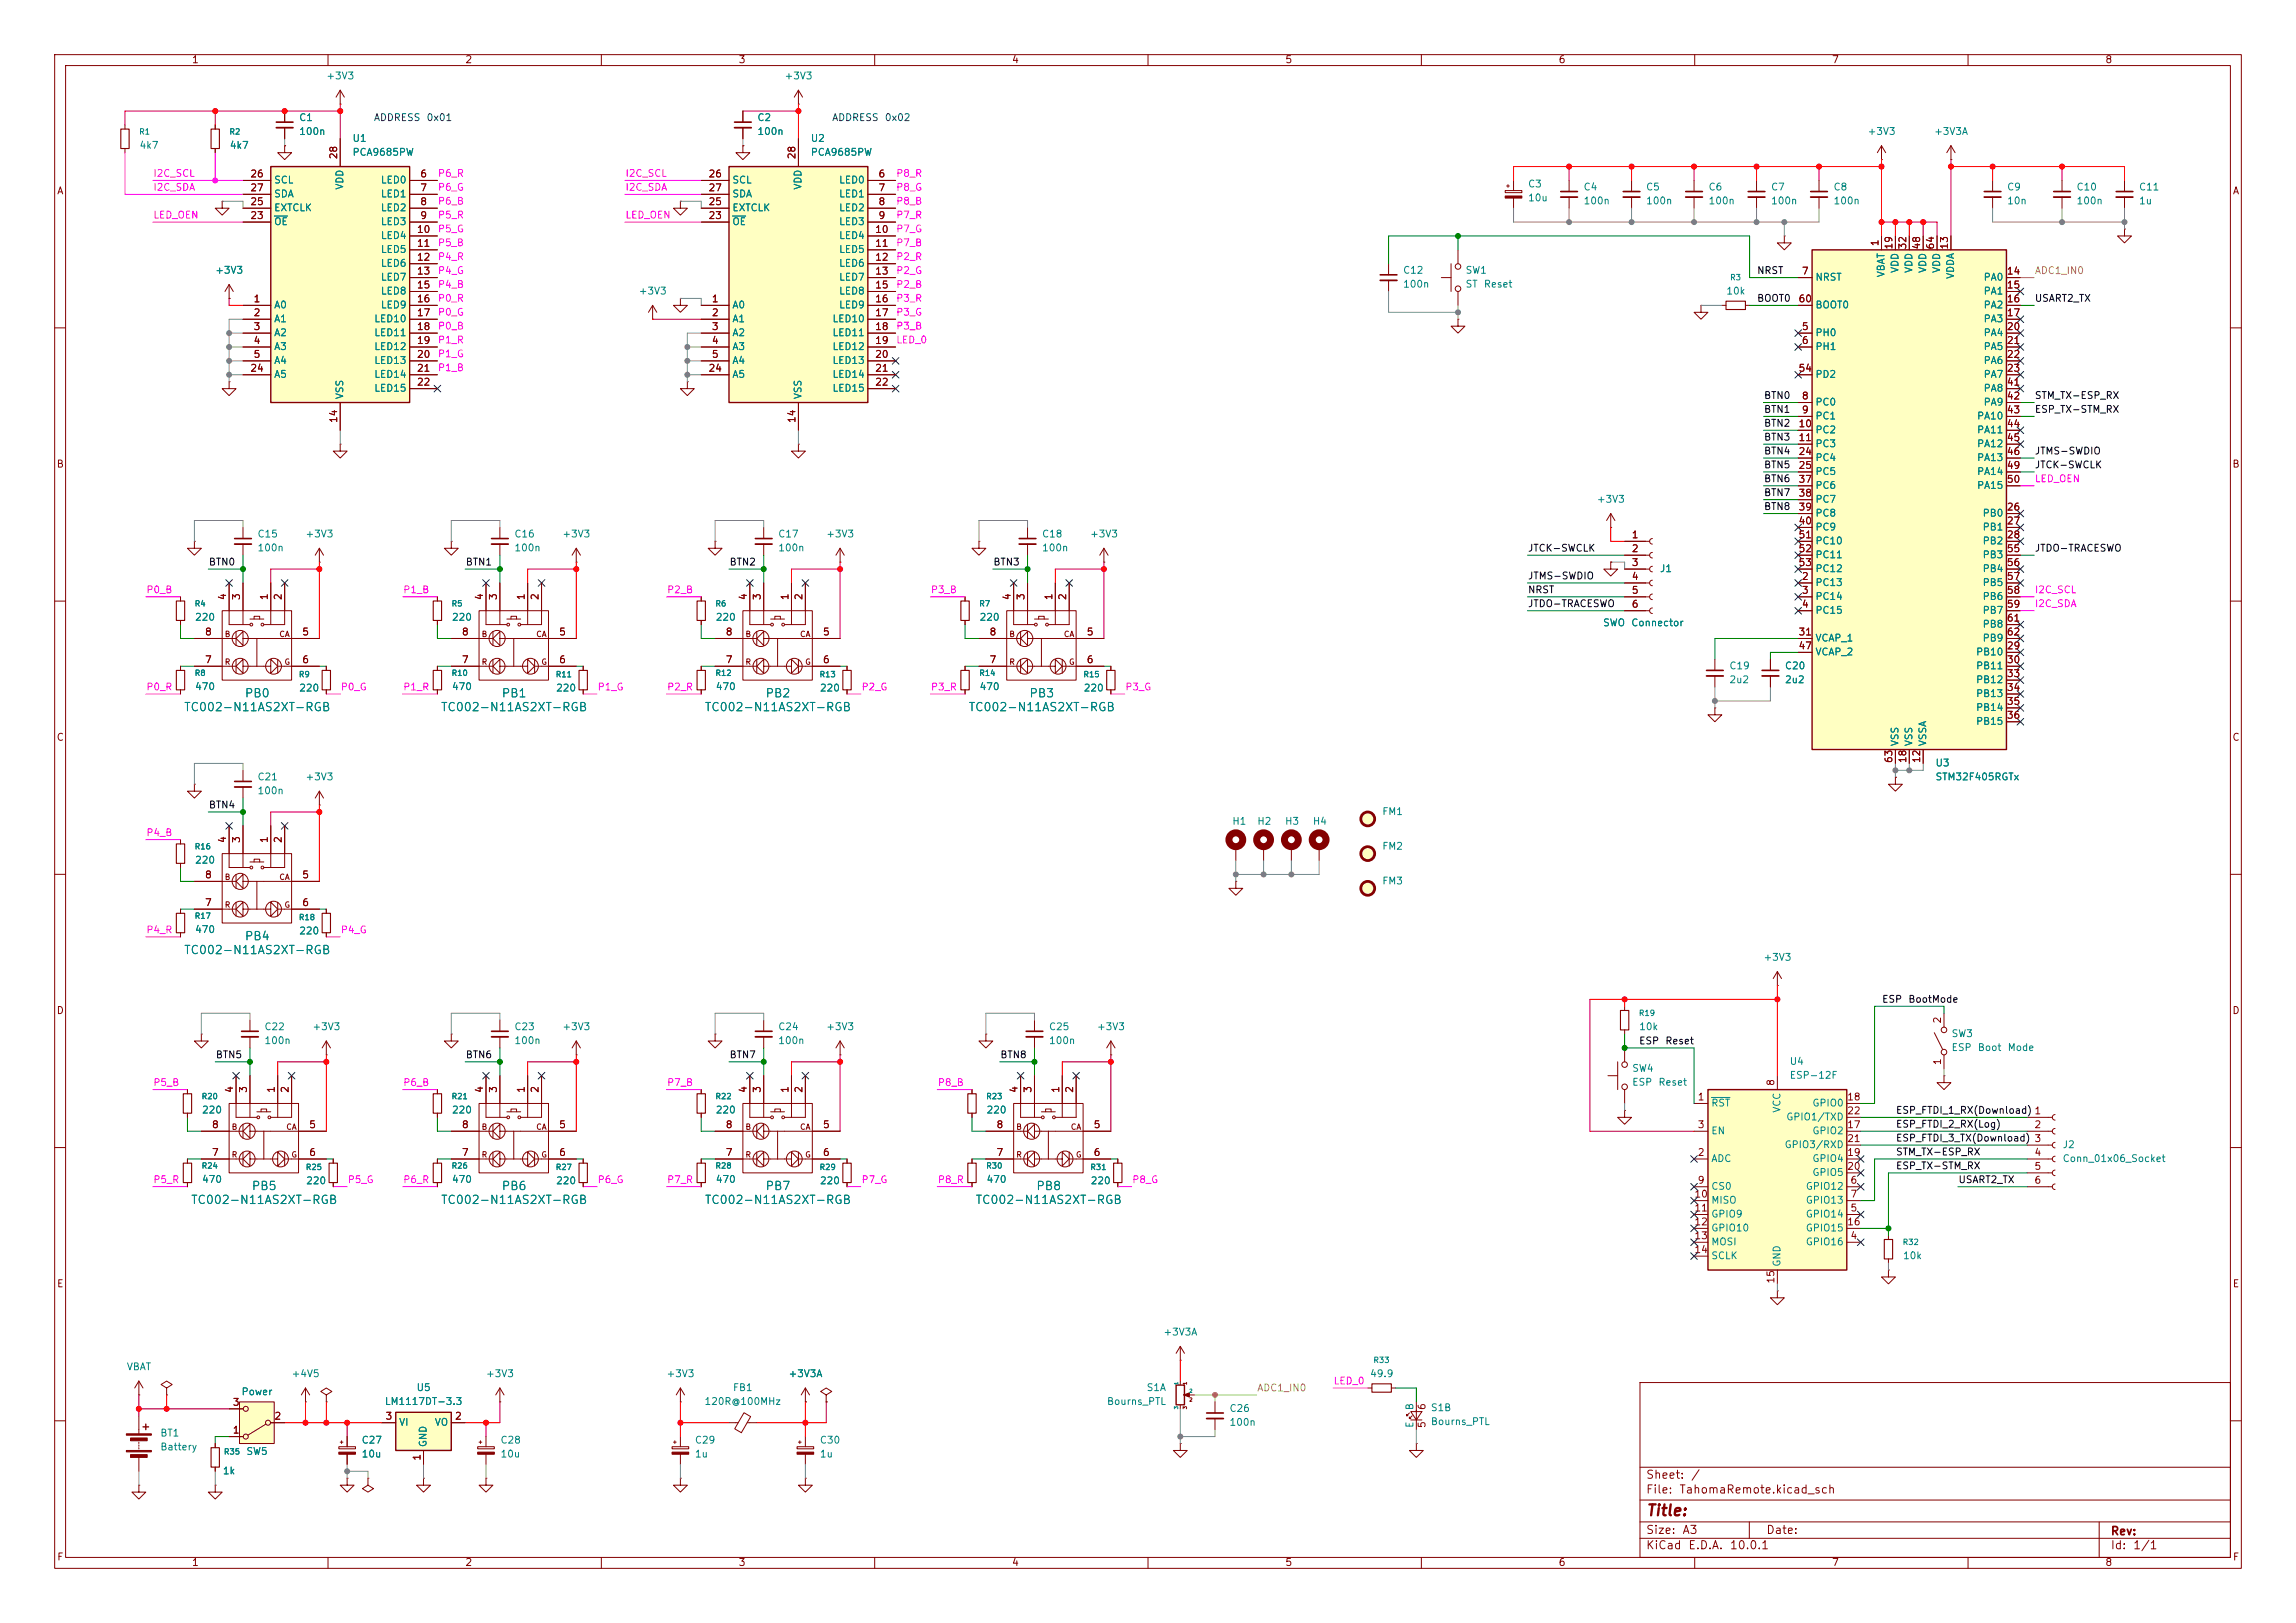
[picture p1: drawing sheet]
<svg xmlns="http://www.w3.org/2000/svg" width="420mm" height="297mm" viewBox="0 0 420 297" stroke-linecap="round" stroke-linejoin="round" font-family="sans-serif">
<defs><g id="words">
<text font-size="2" fill="#840000" x="301" y="277.9">Title:</text>
<g font-size="1.5" fill="#008484">
<text x="33.6" y="130.5">TC002-N11AS2XT-RGB</text>
<text x="44.7" y="128">PB0</text>
<text x="80.6" y="130.5">TC002-N11AS2XT-RGB</text>
<text x="91.7" y="128">PB1</text>
<text x="128.8" y="130.5">TC002-N11AS2XT-RGB</text>
<text x="139.9" y="128">PB2</text>
<text x="177.1" y="130.5">TC002-N11AS2XT-RGB</text>
<text x="188.2" y="128">PB3</text>
<text x="44.7" y="172.4">PB4</text>
<text x="33.6" y="175">TC002-N11AS2XT-RGB</text>
<text x="34.8" y="220.7">TC002-N11AS2XT-RGB</text>
<text x="45.9" y="218.2">PB5</text>
<text x="80.6" y="220.7">TC002-N11AS2XT-RGB</text>
<text x="91.7" y="218.2">PB6</text>
<text x="128.8" y="220.7">TC002-N11AS2XT-RGB</text>
<text x="139.9" y="218.2">PB7</text>
<text x="178.3" y="220.7">TC002-N11AS2XT-RGB</text>
<text x="189.4" y="218.2">PB8</text>
</g>
<g font-size="1.5" fill="#840000">
<text x="301" y="273.7">File:</text>
<text x="301" y="271">Sheet:</text>
<text x="307.1" y="273.7">TahomaRemote.kicad_sch</text>
<text x="309.2" y="271">/</text>
<text x="301" y="281.1">Size:</text>
<text x="307.6" y="281.1">A3</text>
<text x="323" y="281.1">Date:</text>
<text x="386" y="281.3">Rev:</text>
<text x="301" y="283.9">KiCad</text>
<text x="308.7" y="283.9">E.D.A.</text>
<text x="316.3" y="283.9">10.0.1</text>
<text x="386" y="283.9">Id:</text>
<text x="390.1" y="283.9">1/1</text>
</g>
<g font-size="1.3" fill="#840000">
<text x="35" y="11.9">1</text>
<text x="85" y="11.9">2</text>
<text x="135" y="11.9">3</text>
<text x="185" y="11.9">4</text>
<text x="235" y="11.9">5</text>
<text x="285" y="11.9">6</text>
<text x="335" y="11.9">7</text>
<text x="385" y="11.9">8</text>
<text x="62" y="29.3" transform="rotate(-90 62 29.3)">28</text>
<text x="145.8" y="29.3" transform="rotate(-90 145.8 29.3)">28</text>
<text x="10.3" y="35.9">A</text>
<text x="45.7" y="32.8">26</text>
<text x="45.7" y="35.3">27</text>
<text x="76.8" y="32.8">6</text>
<text x="76.8" y="35.3">7</text>
<text x="129.5" y="32.8">26</text>
<text x="129.5" y="35.3">27</text>
<text x="160.6" y="32.8">6</text>
<text x="160.6" y="35.3">7</text>
<text x="408.3" y="35.9">A</text>
<text x="45.7" y="40.4">23</text>
<text x="45.7" y="37.8">25</text>
<text x="76.8" y="37.8">8</text>
<text x="76.8" y="40.4">9</text>
<text x="129.5" y="40.4">23</text>
<text x="129.5" y="37.8">25</text>
<text x="160.6" y="37.8">8</text>
<text x="160.6" y="40.4">9</text>
<text x="76.2" y="42.9">10</text>
<text x="76.2" y="45.5">11</text>
<text x="160" y="42.9">10</text>
<text x="160" y="45.5">11</text>
<text x="343.9" y="45.2" transform="rotate(-90 343.9 45.2)">1</text>
<text x="346.5" y="45.8" transform="rotate(-90 346.5 45.8)">19</text>
<text x="349" y="45.8" transform="rotate(-90 349 45.8)">32</text>
<text x="351.5" y="45.8" transform="rotate(-90 351.5 45.8)">48</text>
<text x="354.1" y="45.8" transform="rotate(-90 354.1 45.8)">64</text>
<text x="356.6" y="45.8" transform="rotate(-90 356.6 45.8)">13</text>
<text x="76.2" y="48">12</text>
<text x="76.2" y="50.5">13</text>
<text x="76.2" y="53.1">15</text>
<text x="160" y="48">12</text>
<text x="160" y="50.5">13</text>
<text x="160" y="53.1">15</text>
<text x="329.5" y="50.5">7</text>
<text x="367" y="50.5">14</text>
<text x="367" y="53.1">15</text>
<text x="46.3" y="55.6">1</text>
<text x="46.3" y="58.2">2</text>
<text x="76.2" y="55.6">16</text>
<text x="76.2" y="58.2">17</text>
<text x="130.1" y="55.6">1</text>
<text x="130.1" y="58.2">2</text>
<text x="160" y="55.6">16</text>
<text x="160" y="58.2">17</text>
<text x="328.9" y="55.6">60</text>
<text x="367" y="55.6">16</text>
<text x="367" y="58.2">17</text>
<text x="46.3" y="60.7">3</text>
<text x="46.3" y="63.2">4</text>
<text x="46.3" y="65.8">5</text>
<text x="76.2" y="60.7">18</text>
<text x="76.2" y="63.2">19</text>
<text x="76.2" y="65.8">20</text>
<text x="130.1" y="60.7">3</text>
<text x="130.1" y="63.2">4</text>
<text x="130.1" y="65.8">5</text>
<text x="160" y="60.7">18</text>
<text x="160" y="63.2">19</text>
<text x="160" y="65.8">20</text>
<text x="329.5" y="60.7">5</text>
<text x="329.5" y="63.2">6</text>
<text x="367" y="60.7">20</text>
<text x="367" y="63.2">21</text>
<text x="367" y="65.8">22</text>
<text x="45.7" y="68.3">24</text>
<text x="76.2" y="68.3">21</text>
<text x="76.2" y="70.9">22</text>
<text x="129.5" y="68.3">24</text>
<text x="160" y="68.3">21</text>
<text x="160" y="70.9">22</text>
<text x="328.9" y="68.3">54</text>
<text x="367" y="68.3">23</text>
<text x="367" y="70.9">41</text>
<text x="62" y="77.5" transform="rotate(-90 62 77.5)">14</text>
<text x="145.8" y="77.5" transform="rotate(-90 145.8 77.5)">14</text>
<text x="329.5" y="73.4">8</text>
<text x="329.5" y="75.9">9</text>
<text x="367" y="73.4">42</text>
<text x="367" y="75.9">43</text>
<text x="328.9" y="78.5">10</text>
<text x="328.9" y="81">11</text>
<text x="328.9" y="83.6">24</text>
<text x="367" y="78.5">44</text>
<text x="367" y="81">45</text>
<text x="367" y="83.6">46</text>
<text x="10.3" y="85.9">B</text>
<text x="328.9" y="86.1">25</text>
<text x="328.9" y="88.6">37</text>
<text x="367" y="86.1">49</text>
<text x="367" y="88.6">50</text>
<text x="408.2" y="85.9">B</text>
<text x="328.9" y="91.2">38</text>
<text x="328.9" y="93.7">39</text>
<text x="367" y="93.7">26</text>
<text x="298.4" y="98.8">1</text>
<text x="298.4" y="101.3">2</text>
<text x="328.9" y="96.3">40</text>
<text x="328.9" y="98.8">51</text>
<text x="328.9" y="101.3">52</text>
<text x="367" y="96.3">27</text>
<text x="367" y="98.8">28</text>
<text x="367" y="101.3">55</text>
<text x="298.4" y="103.9">3</text>
<text x="298.4" y="106.4">4</text>
<text x="328.9" y="103.9">53</text>
<text x="329.5" y="106.4">2</text>
<text x="367" y="103.9">56</text>
<text x="367" y="106.4">57</text>
<text x="41.7" y="109.9" transform="rotate(-90 41.7 109.9)">4</text>
<text x="44.2" y="109.9" transform="rotate(-90 44.2 109.9)">3</text>
<text x="49.3" y="109.9" transform="rotate(-90 49.3 109.9)">1</text>
<text x="51.8" y="109.9" transform="rotate(-90 51.8 109.9)">2</text>
<text x="88.6" y="109.9" transform="rotate(-90 88.6 109.9)">4</text>
<text x="91.2" y="109.9" transform="rotate(-90 91.2 109.9)">3</text>
<text x="96.3" y="109.9" transform="rotate(-90 96.3 109.9)">1</text>
<text x="98.8" y="109.9" transform="rotate(-90 98.8 109.9)">2</text>
<text x="136.9" y="109.9" transform="rotate(-90 136.9 109.9)">4</text>
<text x="139.4" y="109.9" transform="rotate(-90 139.4 109.9)">3</text>
<text x="144.5" y="109.9" transform="rotate(-90 144.5 109.9)">1</text>
<text x="147.1" y="109.9" transform="rotate(-90 147.1 109.9)">2</text>
<text x="185.2" y="109.9" transform="rotate(-90 185.2 109.9)">4</text>
<text x="187.7" y="109.9" transform="rotate(-90 187.7 109.9)">3</text>
<text x="192.8" y="109.9" transform="rotate(-90 192.8 109.9)">1</text>
<text x="195.3" y="109.9" transform="rotate(-90 195.3 109.9)">2</text>
<text x="298.4" y="109">5</text>
<text x="298.4" y="111.5">6</text>
<text x="329.5" y="109">3</text>
<text x="329.5" y="111.5">4</text>
<text x="367" y="109">58</text>
<text x="367" y="111.5">59</text>
<text x="37.4" y="116.6">8</text>
<text x="55.2" y="116.6">5</text>
<text x="84.4" y="116.6">8</text>
<text x="102.2" y="116.6">5</text>
<text x="132.6" y="116.6">8</text>
<text x="150.4" y="116.6">5</text>
<text x="180.9" y="116.6">8</text>
<text x="198.7" y="116.6">5</text>
<text x="328.9" y="116.6">31</text>
<text x="328.9" y="119.1">47</text>
<text x="367" y="119.1">29</text>
<text x="367" y="114">61</text>
<text x="367" y="116.6">62</text>
<text x="37.4" y="121.7">7</text>
<text x="55.2" y="121.7">6</text>
<text x="84.4" y="121.7">7</text>
<text x="102.2" y="121.7">6</text>
<text x="132.6" y="121.7">7</text>
<text x="150.4" y="121.7">6</text>
<text x="180.9" y="121.7">7</text>
<text x="198.7" y="121.7">6</text>
<text x="367" y="121.7">30</text>
<text x="367" y="124.2">33</text>
<text x="367" y="126.7">34</text>
<text x="367" y="129.3">35</text>
<text x="367" y="131.8">36</text>
<text x="10.3" y="135.9">C</text>
<text x="408.2" y="135.9">C</text>
<text x="346.5" y="139.7" transform="rotate(-90 346.5 139.7)">63</text>
<text x="349" y="139.7" transform="rotate(-90 349 139.7)">18</text>
<text x="351.5" y="139.7" transform="rotate(-90 351.5 139.7)">12</text>
<text x="41.7" y="154.4" transform="rotate(-90 41.7 154.4)">4</text>
<text x="44.2" y="154.4" transform="rotate(-90 44.2 154.4)">3</text>
<text x="49.3" y="154.4" transform="rotate(-90 49.3 154.4)">1</text>
<text x="51.8" y="154.4" transform="rotate(-90 51.8 154.4)">2</text>
<text x="37.4" y="161">8</text>
<text x="55.2" y="161">5</text>
<text x="37.4" y="166.1">7</text>
<text x="55.2" y="166.1">6</text>
<text x="10.3" y="185.9">D</text>
<text x="408.2" y="185.9">D</text>
<text x="355.3" y="187.4" transform="rotate(-90 355.3 187.4)">2</text>
<text x="355.3" y="195" transform="rotate(-90 355.3 195)">1</text>
<text x="42.9" y="200.1" transform="rotate(-90 42.9 200.1)">4</text>
<text x="45.5" y="200.1" transform="rotate(-90 45.5 200.1)">3</text>
<text x="50.5" y="200.1" transform="rotate(-90 50.5 200.1)">1</text>
<text x="53.1" y="200.1" transform="rotate(-90 53.1 200.1)">2</text>
<text x="88.6" y="200.1" transform="rotate(-90 88.6 200.1)">4</text>
<text x="91.2" y="200.1" transform="rotate(-90 91.2 200.1)">3</text>
<text x="96.3" y="200.1" transform="rotate(-90 96.3 200.1)">1</text>
<text x="98.8" y="200.1" transform="rotate(-90 98.8 200.1)">2</text>
<text x="136.9" y="200.1" transform="rotate(-90 136.9 200.1)">4</text>
<text x="139.4" y="200.1" transform="rotate(-90 139.4 200.1)">3</text>
<text x="144.5" y="200.1" transform="rotate(-90 144.5 200.1)">1</text>
<text x="147.1" y="200.1" transform="rotate(-90 147.1 200.1)">2</text>
<text x="186.4" y="200.1" transform="rotate(-90 186.4 200.1)">4</text>
<text x="189" y="200.1" transform="rotate(-90 189 200.1)">3</text>
<text x="194.1" y="200.1" transform="rotate(-90 194.1 200.1)">1</text>
<text x="196.6" y="200.1" transform="rotate(-90 196.6 200.1)">2</text>
<text x="310.4" y="201.7">1</text>
<text x="324.9" y="198.8" transform="rotate(-90 324.9 198.8)">8</text>
<text x="337.8" y="201.7">18</text>
<text x="38.7" y="206.8">8</text>
<text x="56.4" y="206.8">5</text>
<text x="84.4" y="206.8">8</text>
<text x="102.2" y="206.8">5</text>
<text x="132.6" y="206.8">8</text>
<text x="150.4" y="206.8">5</text>
<text x="182.2" y="206.8">8</text>
<text x="200" y="206.8">5</text>
<text x="310.4" y="206.8">3</text>
<text x="337.8" y="206.8">17</text>
<text x="337.8" y="209.3">21</text>
<text x="337.8" y="204.2">22</text>
<text x="372" y="206.8">2</text>
<text x="38.7" y="211.8">7</text>
<text x="56.4" y="211.8">6</text>
<text x="84.4" y="211.8">7</text>
<text x="102.2" y="211.8">6</text>
<text x="132.6" y="211.8">7</text>
<text x="150.4" y="211.8">6</text>
<text x="182.2" y="211.8">7</text>
<text x="200" y="211.8">6</text>
<text x="310.4" y="211.8">2</text>
<text x="337.8" y="211.8">19</text>
<text x="337.8" y="214.4">20</text>
<text x="372" y="211.8">4</text>
<text x="372" y="214.4">5</text>
<text x="309.8" y="219.5">10</text>
<text x="309.8" y="222">11</text>
<text x="310.4" y="216.9">9</text>
<text x="338.4" y="222">5</text>
<text x="338.4" y="216.9">6</text>
<text x="338.4" y="219.5">7</text>
<text x="372" y="216.9">6</text>
<text x="309.8" y="224.5">12</text>
<text x="309.8" y="227.1">13</text>
<text x="337.8" y="224.5">16</text>
<text x="338.4" y="227.1">4</text>
<text x="309.8" y="229.6">14</text>
<text x="10.3" y="235.9">E</text>
<text x="324.9" y="235" transform="rotate(-90 324.9 235)">15</text>
<text x="408.3" y="235.9">E</text>
<text x="42.5" y="257.6">3</text>
<text x="42.5" y="262.6">1</text>
<text x="50.1" y="260.1">2</text>
<text x="70.4" y="260.1">3</text>
<text x="83.1" y="260.1">2</text>
<text x="261.1" y="261.4" transform="rotate(-90 261.1 261.4)">5</text>
<text x="261.1" y="258.1" transform="rotate(-90 261.1 258.1)">6</text>
<text x="77.2" y="267.4" transform="rotate(-90 77.2 267.4)">1</text>
<text x="10.3" y="285.9">F</text>
<text x="35" y="286.9">1</text>
<text x="85" y="286.9">2</text>
<text x="135" y="286.9">3</text>
<text x="185" y="286.9">4</text>
<text x="235" y="286.9">5</text>
<text x="285" y="286.9">6</text>
<text x="335" y="286.9">7</text>
<text x="385" y="286.9">8</text>
<text x="408.3" y="285.9">F</text>
</g>
<g font-size="1.3" fill="#008484">
<text x="59.6" y="14.8">+3V3</text>
<text x="143.4" y="14.8">+3V3</text>
<text x="54.6" y="22.5">C1</text>
<text x="138.4" y="22.5">C2</text>
<text x="25.4" y="27.5">4k7</text>
<text x="41.9" y="27.5">4k7</text>
<text x="54.6" y="25">100n</text>
<text x="64.4" y="26.3">U1</text>
<text x="64.4" y="28.8">PCA9685PW</text>
<text x="138.4" y="25">100n</text>
<text x="148.2" y="26.3">U2</text>
<text x="148.2" y="28.8">PCA9685PW</text>
<text x="341.5" y="25">+3V3</text>
<text x="353.7" y="25">+3V3A</text>
<text x="50" y="33.9">SCL</text>
<text x="63.1" y="34.8" transform="rotate(-90 63.1 34.8)">VDD</text>
<text x="69.6" y="33.9">LED0</text>
<text x="133.9" y="33.9">SCL</text>
<text x="146.9" y="34.8" transform="rotate(-90 146.9 34.8)">VDD</text>
<text x="153.4" y="33.9">LED0</text>
<text x="279.4" y="34.6">C3</text>
<text x="289.6" y="35.2">C4</text>
<text x="301" y="35.2">C5</text>
<text x="312.4" y="35.2">C6</text>
<text x="323.9" y="35.2">C7</text>
<text x="335.3" y="35.2">C8</text>
<text x="367" y="35.2">C9</text>
<text x="379.7" y="35.2">C10</text>
<text x="391.2" y="35.2">C11</text>
<text x="50" y="41.5">OE</text>
<text x="50" y="39">EXTCLK</text>
<text x="50" y="36.4">SDA</text>
<text x="69.6" y="36.4">LED1</text>
<text x="69.6" y="39">LED2</text>
<text x="69.6" y="41.5">LED3</text>
<text x="133.9" y="41.5">OE</text>
<text x="133.9" y="39">EXTCLK</text>
<text x="133.9" y="36.4">SDA</text>
<text x="153.4" y="36.4">LED1</text>
<text x="153.4" y="39">LED2</text>
<text x="153.4" y="41.5">LED3</text>
<text x="279.4" y="37.1">10u</text>
<text x="289.6" y="37.7">100n</text>
<text x="301" y="37.7">100n</text>
<text x="312.4" y="37.7">100n</text>
<text x="323.9" y="37.7">100n</text>
<text x="335.3" y="37.7">100n</text>
<text x="367" y="37.7">10n</text>
<text x="379.7" y="37.7">100n</text>
<text x="391.2" y="37.7">1u</text>
<text x="69.6" y="44">LED4</text>
<text x="69.6" y="46.6">LED5</text>
<text x="153.4" y="44">LED4</text>
<text x="153.4" y="46.6">LED5</text>
<text x="39.3" y="50.4">+3V3</text>
<text x="69.6" y="49.1">LED6</text>
<text x="69.6" y="51.7">LED7</text>
<text x="153.4" y="49.1">LED6</text>
<text x="153.4" y="51.7">LED7</text>
<text x="256.5" y="52.9">100n</text>
<text x="256.5" y="50.4">C12</text>
<text x="268" y="52.9">ST</text>
<text x="268" y="50.4">SW1</text>
<text x="271.3" y="52.9">Reset</text>
<text x="332" y="51.7">NRST</text>
<text x="345" y="50.8" transform="rotate(-90 345 50.8)">VBAT</text>
<text x="347.6" y="50.1" transform="rotate(-90 347.6 50.1)">VDD</text>
<text x="350.1" y="50.1" transform="rotate(-90 350.1 50.1)">VDD</text>
<text x="352.7" y="50.1" transform="rotate(-90 352.7 50.1)">VDD</text>
<text x="355.2" y="50.1" transform="rotate(-90 355.2 50.1)">VDD</text>
<text x="357.7" y="51.1" transform="rotate(-90 357.7 51.1)">VDDA</text>
<text x="362.8" y="51.7">PA0</text>
<text x="50" y="56.7">A0</text>
<text x="50" y="59.3">A1</text>
<text x="68.4" y="59.3">LED10</text>
<text x="69.6" y="54.2">LED8</text>
<text x="69.6" y="56.7">LED9</text>
<text x="116.7" y="54.2">+3V3</text>
<text x="133.9" y="56.7">A0</text>
<text x="133.9" y="59.3">A1</text>
<text x="152.2" y="59.3">LED10</text>
<text x="153.4" y="54.2">LED8</text>
<text x="153.4" y="56.7">LED9</text>
<text x="315.7" y="54.2">10k</text>
<text x="332" y="56.7">BOOT0</text>
<text x="362.8" y="54.2">PA1</text>
<text x="362.8" y="56.7">PA2</text>
<text x="362.8" y="59.3">PA3</text>
<text x="50" y="61.8">A2</text>
<text x="50" y="64.4">A3</text>
<text x="68.4" y="61.8">LED11</text>
<text x="68.4" y="64.4">LED12</text>
<text x="133.9" y="61.8">A2</text>
<text x="133.9" y="64.4">A3</text>
<text x="152.2" y="61.8">LED11</text>
<text x="152.2" y="64.4">LED12</text>
<text x="332" y="61.8">PH0</text>
<text x="332" y="64.4">PH1</text>
<text x="362.8" y="61.8">PA4</text>
<text x="362.8" y="64.4">PA5</text>
<text x="50" y="66.9">A4</text>
<text x="50" y="69.4">A5</text>
<text x="68.4" y="66.9">LED13</text>
<text x="68.4" y="69.4">LED14</text>
<text x="68.4" y="72">LED15</text>
<text x="133.9" y="66.9">A4</text>
<text x="133.9" y="69.4">A5</text>
<text x="152.2" y="66.9">LED13</text>
<text x="152.2" y="69.4">LED14</text>
<text x="152.2" y="72">LED15</text>
<text x="332" y="69.4">PD2</text>
<text x="362.8" y="66.9">PA6</text>
<text x="362.8" y="69.4">PA7</text>
<text x="362.8" y="72">PA8</text>
<text x="63.1" y="73.2" transform="rotate(-90 63.1 73.2)">VSS</text>
<text x="146.9" y="73.2" transform="rotate(-90 146.9 73.2)">VSS</text>
<text x="332" y="74.5">PC0</text>
<text x="332" y="77.1">PC1</text>
<text x="361.5" y="77.1">PA10</text>
<text x="362.8" y="74.5">PA9</text>
<text x="332" y="79.6">PC2</text>
<text x="332" y="82.1">PC3</text>
<text x="361.5" y="79.6">PA11</text>
<text x="361.5" y="82.1">PA12</text>
<text x="332" y="84.7">PC4</text>
<text x="332" y="87.2">PC5</text>
<text x="332" y="89.8">PC6</text>
<text x="361.5" y="84.7">PA13</text>
<text x="361.5" y="87.2">PA14</text>
<text x="361.5" y="89.8">PA15</text>
<text x="292" y="92.3">+3V3</text>
<text x="332" y="92.3">PC7</text>
<text x="332" y="94.8">PC8</text>
<text x="362.6" y="94.8">PB0</text>
<text x="47" y="101.2">100n</text>
<text x="47" y="98.7">C15</text>
<text x="55.8" y="98.7">+3V3</text>
<text x="94" y="101.2">100n</text>
<text x="94" y="98.7">C16</text>
<text x="102.8" y="98.7">+3V3</text>
<text x="142.2" y="101.2">100n</text>
<text x="142.2" y="98.7">C17</text>
<text x="151" y="98.7">+3V3</text>
<text x="190.5" y="101.2">100n</text>
<text x="190.5" y="98.7">C18</text>
<text x="199.3" y="98.7">+3V3</text>
<text x="332" y="97.4">PC9</text>
<text x="332" y="99.9">PC10</text>
<text x="362.6" y="97.4">PB1</text>
<text x="362.6" y="99.9">PB2</text>
<text x="303.5" y="105">J1</text>
<text x="332" y="107.5">PC13</text>
<text x="332" y="102.5">PC11</text>
<text x="332" y="105">PC12</text>
<text x="362.6" y="102.5">PB3</text>
<text x="362.6" y="105">PB4</text>
<text x="362.6" y="107.5">PB5</text>
<text x="35.6" y="113.9">220</text>
<text x="82.6" y="113.9">220</text>
<text x="130.8" y="113.9">220</text>
<text x="179.1" y="113.9">220</text>
<text x="332" y="110.1">PC14</text>
<text x="332" y="112.6">PC15</text>
<text x="362.6" y="110.1">PB6</text>
<text x="362.6" y="112.6">PB7</text>
<text x="293.1" y="114.9">SWO</text>
<text x="298.3" y="114.9">Connector</text>
<text x="332" y="117.7">VCAP_1</text>
<text x="362.6" y="115.2">PB8</text>
<text x="362.6" y="117.7">PB9</text>
<text x="316.2" y="122.8">C19</text>
<text x="316.2" y="125.3">2u2</text>
<text x="326.4" y="122.8">C20</text>
<text x="326.4" y="125.3">2u2</text>
<text x="332" y="120.2">VCAP_2</text>
<text x="361.4" y="120.2">PB10</text>
<text x="361.4" y="122.8">PB11</text>
<text x="361.4" y="125.3">PB12</text>
<text x="35.6" y="126.6">470</text>
<text x="54.6" y="126.8">220</text>
<text x="82.6" y="126.6">470</text>
<text x="101.6" y="126.8">220</text>
<text x="130.8" y="126.6">470</text>
<text x="149.9" y="126.8">220</text>
<text x="179.1" y="126.6">470</text>
<text x="198.1" y="126.8">220</text>
<text x="361.4" y="127.9">PB13</text>
<text x="361.4" y="130.4">PB14</text>
<text x="347.6" y="136.7" transform="rotate(-90 347.6 136.7)">VSS</text>
<text x="350.1" y="136.7" transform="rotate(-90 350.1 136.7)">VSS</text>
<text x="352.7" y="136.7" transform="rotate(-90 352.7 136.7)">VSSA</text>
<text x="361.4" y="132.9">PB15</text>
<text x="47" y="143.1">C21</text>
<text x="55.8" y="143.1">+3V3</text>
<text x="353.9" y="143.1">STM32F405RGTx</text>
<text x="353.9" y="140.6">U3</text>
<text x="47" y="145.6">100n</text>
<text x="252.7" y="149.5">FM1</text>
<text x="225.3" y="151.2">H1</text>
<text x="229.9" y="151.2">H2</text>
<text x="235" y="151.2">H3</text>
<text x="240" y="151.2">H4</text>
<text x="252.7" y="155.8">FM2</text>
<text x="35.6" y="158.3">220</text>
<text x="252.7" y="162.2">FM3</text>
<text x="35.6" y="171">470</text>
<text x="54.6" y="171.3">220</text>
<text x="322.5" y="176.1">+3V3</text>
<text x="48.3" y="191.4">100n</text>
<text x="48.3" y="188.8">C22</text>
<text x="57" y="188.8">+3V3</text>
<text x="94" y="191.4">100n</text>
<text x="94" y="188.8">C23</text>
<text x="102.8" y="188.8">+3V3</text>
<text x="142.2" y="191.4">100n</text>
<text x="142.2" y="188.8">C24</text>
<text x="151" y="188.8">+3V3</text>
<text x="191.8" y="191.4">100n</text>
<text x="191.8" y="188.8">C25</text>
<text x="200.6" y="188.8">+3V3</text>
<text x="299.7" y="188.8">10k</text>
<text x="356.9" y="190.1">SW3</text>
<text x="298.5" y="196.4">SW4</text>
<text x="327.3" y="197.7">ESP-12F</text>
<text x="327.3" y="195.2">U4</text>
<text x="356.9" y="192.6">ESP</text>
<text x="361.7" y="192.6">Boot</text>
<text x="367.1" y="192.6">Mode</text>
<text x="298.5" y="199">ESP</text>
<text x="303.3" y="199">Reset</text>
<text x="312.9" y="202.8">RST</text>
<text x="326" y="203.7" transform="rotate(-90 326 203.7)">VCC</text>
<text x="331.4" y="202.8">GPIO0</text>
<text x="36.8" y="204.1">220</text>
<text x="82.6" y="204.1">220</text>
<text x="130.8" y="204.1">220</text>
<text x="180.3" y="204.1">220</text>
<text x="312.9" y="207.9">EN</text>
<text x="326.6" y="205.3">GPIO1/TXD</text>
<text x="331.4" y="207.9">GPIO2</text>
<text x="312.9" y="213">ADC</text>
<text x="326.3" y="210.4">GPIO3/RXD</text>
<text x="331.4" y="213">GPIO4</text>
<text x="331.4" y="215.5">GPIO5</text>
<text x="377.2" y="210.4">J2</text>
<text x="377.2" y="213">Conn_01x06_Socket</text>
<text x="36.8" y="216.8">470</text>
<text x="55.9" y="217">220</text>
<text x="82.6" y="216.8">470</text>
<text x="101.6" y="217">220</text>
<text x="130.8" y="216.8">470</text>
<text x="149.9" y="217">220</text>
<text x="180.3" y="216.8">470</text>
<text x="199.4" y="217">220</text>
<text x="312.9" y="218">CS0</text>
<text x="312.9" y="220.6">MISO</text>
<text x="330.2" y="218">GPIO12</text>
<text x="330.2" y="220.6">GPIO13</text>
<text x="312.9" y="223.1">GPIO9</text>
<text x="312.9" y="225.7">GPIO10</text>
<text x="330.2" y="223.1">GPIO14</text>
<text x="330.2" y="225.7">GPIO15</text>
<text x="312.9" y="228.2">MOSI</text>
<text x="312.9" y="230.7">SCLK</text>
<text x="326" y="231.9" transform="rotate(-90 326 231.9)">GND</text>
<text x="330.2" y="228.2">GPIO16</text>
<text x="348" y="230.7">10k</text>
<text x="212.7" y="244.7">+3V3A</text>
<text x="23.1" y="251.1">VBAT</text>
<text x="44.1" y="255.6">Power</text>
<text x="53.2" y="252.3">+4V5</text>
<text x="70.3" y="257.4">LM1117DT-3.3</text>
<text x="76.1" y="254.9">U5</text>
<text x="88.8" y="252.3">+3V3</text>
<text x="121.8" y="252.3">+3V3</text>
<text x="128.8" y="257.4">120R@100MHz</text>
<text x="134" y="254.9">FB1</text>
<text x="144.1" y="252.3">+3V3A</text>
<text x="202.4" y="257.4">Bourns_PTL</text>
<text x="209.6" y="254.9">S1A</text>
<text x="250.5" y="252.3">49.9</text>
<text x="29.2" y="263.2">BT1</text>
<text x="72.9" y="261.2">VI</text>
<text x="79.4" y="261.2">VO</text>
<text x="224.8" y="261.2">100n</text>
<text x="224.8" y="258.7">C26</text>
<text x="258.8" y="261.4" transform="rotate(-90 258.8 261.4)">E</text>
<text x="258.8" y="258.2" transform="rotate(-90 258.8 258.2)">B</text>
<text x="261.6" y="258.5">S1B</text>
<text x="261.6" y="261.1">Bourns_PTL</text>
<text x="29.2" y="265.7">Battery</text>
<text x="45" y="266.5">SW5</text>
<text x="66" y="264.5">C27</text>
<text x="66" y="267">10u</text>
<text x="78.3" y="264.9" transform="rotate(-90 78.3 264.9)">GND</text>
<text x="91.4" y="264.5">C28</text>
<text x="91.4" y="267">10u</text>
<text x="127" y="267">1u</text>
<text x="127" y="264.5">C29</text>
<text x="149.9" y="267">1u</text>
<text x="149.9" y="264.5">C30</text>
<text x="40.6" y="270.1">1k</text>
</g>
<g font-size="1.3" fill="#0000c2">
<text x="68.3" y="22.5">ADDRESS</text>
<text x="77.9" y="22.5">0x01</text>
<text x="152.1" y="22.5">ADDRESS</text>
<text x="161.7" y="22.5">0x02</text>
</g>
<g font-size="1.3" fill="#f0f">
<text x="27.9" y="35.2">I2C_SDA</text>
<text x="27.9" y="32.7">I2C_SCL</text>
<text x="80" y="35.2">P6_G</text>
<text x="80" y="32.7">P6_R</text>
<text x="114.3" y="35.2">I2C_SDA</text>
<text x="114.3" y="32.7">I2C_SCL</text>
<text x="163.8" y="32.7">P8_R</text>
<text x="163.8" y="35.2">P8_G</text>
<text x="27.9" y="40.3">LED_OEN</text>
<text x="80" y="40.3">P5_R</text>
<text x="80" y="37.8">P6_B</text>
<text x="114.3" y="40.3">LED_OEN</text>
<text x="163.8" y="37.8">P8_B</text>
<text x="163.8" y="40.3">P7_R</text>
<text x="80" y="45.4">P5_B</text>
<text x="80" y="47.9">P4_R</text>
<text x="80" y="42.8">P5_G</text>
<text x="163.8" y="47.9">P2_R</text>
<text x="163.8" y="45.4">P7_B</text>
<text x="163.8" y="42.8">P7_G</text>
<text x="80" y="50.5">P4_G</text>
<text x="80" y="53">P4_B</text>
<text x="163.8" y="53">P2_B</text>
<text x="163.8" y="50.5">P2_G</text>
<text x="80" y="58.1">P0_G</text>
<text x="80" y="55.5">P0_R</text>
<text x="163.8" y="58.1">P3_G</text>
<text x="163.8" y="55.5">P3_R</text>
<text x="80" y="65.7">P1_G</text>
<text x="80" y="60.6">P0_B</text>
<text x="80" y="63.2">P1_R</text>
<text x="163.8" y="60.6">P3_B</text>
<text x="163.8" y="63.2">LED_0</text>
<text x="80" y="68.2">P1_B</text>
<text x="372.1" y="88.6">LED_OEN</text>
<text x="26.7" y="108.9">P0_B</text>
<text x="73.7" y="108.9">P1_B</text>
<text x="121.9" y="108.9">P2_B</text>
<text x="170.2" y="108.9">P3_B</text>
<text x="372.1" y="108.9">I2C_SCL</text>
<text x="372.1" y="111.4">I2C_SDA</text>
<text x="26.7" y="126.7">P0_R</text>
<text x="62.2" y="126.7">P0_G</text>
<text x="73.7" y="126.7">P1_R</text>
<text x="109.2" y="126.7">P1_G</text>
<text x="121.9" y="126.7">P2_R</text>
<text x="157.5" y="126.7">P2_G</text>
<text x="170.2" y="126.7">P3_R</text>
<text x="205.7" y="126.7">P3_G</text>
<text x="26.7" y="153.3">P4_B</text>
<text x="26.7" y="171.1">P4_R</text>
<text x="62.2" y="171.1">P4_G</text>
<text x="27.9" y="199">P5_B</text>
<text x="73.7" y="199">P6_B</text>
<text x="121.9" y="199">P7_B</text>
<text x="171.4" y="199">P8_B</text>
<text x="27.9" y="216.8">P5_R</text>
<text x="63.5" y="216.8">P5_G</text>
<text x="73.7" y="216.8">P6_R</text>
<text x="109.2" y="216.8">P6_G</text>
<text x="121.9" y="216.8">P7_R</text>
<text x="157.5" y="216.8">P7_G</text>
<text x="171.4" y="216.8">P8_R</text>
<text x="207" y="216.8">P8_G</text>
<text x="243.8" y="253.7">LED_0</text>
</g>
<g font-size="1.3">
<text x="321.3" y="50.5">NRST</text>
<text x="321.3" y="55.5">BOOT0</text>
<text x="372.1" y="55.5">USART2_TX</text>
<text x="322.6" y="73.3">BTN0</text>
<text x="322.6" y="75.9">BTN1</text>
<text x="372.1" y="73.3">STM_TX-ESP_RX</text>
<text x="372.1" y="75.9">ESP_TX-STM_RX</text>
<text x="322.6" y="78.4">BTN2</text>
<text x="322.6" y="80.9">BTN3</text>
<text x="322.6" y="83.5">BTN4</text>
<text x="372.1" y="83.5">JTMS-SWDIO</text>
<text x="322.6" y="86">BTN5</text>
<text x="322.6" y="88.6">BTN6</text>
<text x="372.1" y="86">JTCK-SWCLK</text>
<text x="322.6" y="93.6">BTN8</text>
<text x="322.6" y="91.1">BTN7</text>
<text x="279.4" y="101.3">JTCK-SWCLK</text>
<text x="372.1" y="101.3">JTDO-TRACESWO</text>
<text x="38.1" y="103.8">BTN0</text>
<text x="85.1" y="103.8">BTN1</text>
<text x="133.3" y="103.8">BTN2</text>
<text x="181.6" y="103.8">BTN3</text>
<text x="279.4" y="106.3">JTMS-SWDIO</text>
<text x="279.4" y="111.4">JTDO-TRACESWO</text>
<text x="279.4" y="108.9">NRST</text>
<text x="38.1" y="148.2">BTN4</text>
<text x="344.2" y="183.8">ESP</text>
<text x="349" y="183.8">BootMode</text>
<text x="299.7" y="191.4">ESP</text>
<text x="304.5" y="191.4">Reset</text>
<text x="39.4" y="194">BTN5</text>
<text x="85.1" y="194">BTN6</text>
<text x="133.3" y="194">BTN7</text>
<text x="182.9" y="194">BTN8</text>
<text x="346.7" y="206.7">ESP_FTDI_2_RX(Log)</text>
<text x="346.7" y="204.1">ESP_FTDI_1_RX(Download) 1</text>
<text x="346.7" y="209.2">ESP_FTDI_3_TX(Download) 3</text>
<text x="346.7" y="214.3">ESP_TX-STM_RX</text>
<text x="346.7" y="211.7">STM_TX-ESP_RX</text>
<text x="358.1" y="216.8">USART2_TX</text>
</g>
<g font-size="1.3" fill="#c2c200">
<text x="372.1" y="50.5">ADC1_IN0</text>
<text x="229.9" y="254.9">ADC1_IN0</text>
</g>
<g font-size="1" fill="#008484">
<text x="25.4" y="24.9">R1</text>
<text x="41.9" y="24.9">R2</text>
<text x="316.4" y="51.5">R3</text>
<text x="35.5" y="111.2">R4</text>
<text x="82.5" y="111.2">R5</text>
<text x="130.8" y="111.2">R6</text>
<text x="179" y="111.2">R7</text>
<text x="35.5" y="123.9">R8</text>
<text x="54.6" y="124.2">R9</text>
<text x="82.5" y="123.9">R10</text>
<text x="101.6" y="124.2">R11</text>
<text x="130.8" y="123.9">R12</text>
<text x="149.8" y="124.2">R13</text>
<text x="179" y="123.9">R14</text>
<text x="198.1" y="124.2">R15</text>
<text x="35.5" y="155.7">R16</text>
<text x="35.5" y="168.4">R17</text>
<text x="54.6" y="168.6">R18</text>
<text x="299.7" y="186.2">R19</text>
<text x="36.8" y="201.4">R20</text>
<text x="82.5" y="201.4">R21</text>
<text x="130.8" y="201.4">R22</text>
<text x="180.3" y="201.4">R23</text>
<text x="36.8" y="214.1">R24</text>
<text x="55.8" y="214.4">R25</text>
<text x="82.5" y="214.1">R26</text>
<text x="101.6" y="214.4">R27</text>
<text x="130.8" y="214.1">R28</text>
<text x="149.8" y="214.4">R29</text>
<text x="180.3" y="214.1">R30</text>
<text x="199.4" y="214.4">R31</text>
<text x="347.9" y="228.1">R32</text>
<text x="251.1" y="249.7">R33</text>
<text x="40.9" y="266.4">R35</text>
</g>
<g font-size="1" fill="#840000">
<text x="41" y="116.8">B</text>
<text x="51" y="116.8">CA</text>
<text x="88" y="116.8">B</text>
<text x="98" y="116.8">CA</text>
<text x="136.3" y="116.8">B</text>
<text x="146.2" y="116.8">CA</text>
<text x="184.5" y="116.8">B</text>
<text x="194.5" y="116.8">CA</text>
<text x="41" y="121.9">R</text>
<text x="51.9" y="121.9">G</text>
<text x="88" y="121.9">R</text>
<text x="98.9" y="121.9">G</text>
<text x="136.3" y="121.9">R</text>
<text x="147.2" y="121.9">G</text>
<text x="184.5" y="121.9">R</text>
<text x="195.5" y="121.9">G</text>
<text x="41" y="161.3">B</text>
<text x="51" y="161.3">CA</text>
<text x="41" y="166.3">R</text>
<text x="51.9" y="166.3">G</text>
<text x="42.3" y="207">B</text>
<text x="52.3" y="207">CA</text>
<text x="88" y="207">B</text>
<text x="98" y="207">CA</text>
<text x="136.3" y="207">B</text>
<text x="146.2" y="207">CA</text>
<text x="185.8" y="207">B</text>
<text x="195.8" y="207">CA</text>
<text x="42.3" y="212.1">R</text>
<text x="53.2" y="212.1">G</text>
<text x="88" y="212.1">R</text>
<text x="98.9" y="212.1">G</text>
<text x="136.3" y="212.1">R</text>
<text x="147.2" y="212.1">G</text>
<text x="185.8" y="212.1">R</text>
<text x="196.7" y="212.1">G</text>
</g>
<g font-size=".6" fill="#008484">
<text x="215.6" y="258" transform="rotate(-90 215.6 258)">3</text>
<text x="215.6" y="253.5" transform="rotate(-90 215.6 253.5)">1</text>
<text x="217.5" y="255">2</text>
</g>
<g font-size=".6" fill="#840000">
<text x="217.2" y="258" transform="rotate(-90 217.2 258)">3</text>
<text x="217.2" y="253.5" transform="rotate(-90 217.2 253.5)">1</text>
<text x="217.5" y="256.6">2</text>
</g>
</g></defs>
<g fill="none" stroke="#840000" stroke-width=".18">
<path d="M10 10h400v277h-400zM12 12h396v273h-396zM60 10v2M110 10v2M160 10v2M210 10v2M260 10v2M310 10v2M360 10v2M298.4 33v2.1M298.4 36.1v2M321.3 33v2.1"/>
<path d="M321.3 36.1v2M388.6 41.9v1.3h1.3l-1.3 1.3-1.3-1.3h1.3M388.6 41.9h.1M10 60h2M408 60h2M10 110h2M80 109.2v.8M80 113.5v.8M408 110h2M10 160h2M44.4 141v2M44.4 144v2.1"/>
<path d="M58.4 147.3h.1M58.4 144.8l-.7 1.3M58.4 144.8l.8 1.3M58.4 144.8v2.5M231.1 154.9v2.6M241.3 154.9v2.6M408 160h2M226.1 161.3v1.3h1.2l-1.2 1.2-1.3-1.2h1.3M226.1 161.3h.1M10 210h2M128.3 212.1v.8M128.3 216.4v.8"/>
<path d="M408 210h2M300 253h108v32h-108zM10 260h2M39.4 271.8v1.2h1.2l-1.2 1.3-1.3-1.3h1.3M39.4 271.8h.1M300 278.5h108M300 274.5h108M300 268.5h108M320 278.5v3M384 278.5v6.5M408 260h2M60 285v2"/>
<path d="M110 285v2M160 285v2M210 285v2M260 285v2M300 281.5h108M310 285v2M360 285v2"/>
</g>
<path d="M79.2 110h1.6v3.5h-1.6zM127.5 212.9h1.5v3.5h-1.5z" fill="none" stroke="#840000" stroke-width=".2"/>
<path d="M296.9 35.1h3.1M319.8 35.1h3M42.9 143h3.1" fill="none" stroke="#840000" stroke-width=".3"/>
<path d="M296.9 36.1h3.1M319.8 36.1h3M42.9 144h3.1" fill="none" stroke="#840000" stroke-width=".33"/>
<g fill="none" stroke="#840000" stroke-width="1.3">
<circle cx="231.1" cy="153.7" r="1.27"/>
<circle cx="241.3" cy="153.7" r="1.27"/>
</g>
<g fill="#ffffc2" stroke="#ffffc2" stroke-width=".18">
<circle cx="250.2" cy="149.9" r="1.27"/>
<circle cx="250.2" cy="162.6" r="1.27"/>
</g>
<g fill="none" stroke="#840000" stroke-width=".51">
<circle cx="250.2" cy="149.9" r="1.27"/>
<circle cx="250.2" cy="162.6" r="1.27"/>
</g>
<path d="M43.8 256.5h6.4v7.7h-6.4z" fill="#ffffc2"/>
<g fill="none" stroke="#840000" stroke-width=".18">
<path d="M346.7 142.2v1.3h1.3l-1.3 1.3-1.3-1.3h1.3M346.7 142.2h.1M325.1 177.8l-.7 1.3M325.1 177.8l.8 1.3M325.1 177.8v2.5M80 199.4v.8M82.5 189.2v1.3h1.3l-1.3 1.3-1.2-1.3h1.2M82.5 189.2h.1M88.9 196.9v7.6h3.8M91.4 186.7v2M91.4 189.7v2.1M91.4 196.9v7.6"/>
<path d="M96.5 196.9v7.6M99.1 196.9v7.6h-3.9M105.4 193h.1M105.4 190.5l-.8 1.3M105.4 190.5l.8 1.3M105.4 190.5v2.5M186.7 196.9v7.6h3.8M189.2 186.7v2M189.2 189.7v2.1M189.2 196.9v7.6M194.3 196.9v7.6M196.8 196.9v7.6h-3.8"/>
<path d="M203.2 193h.1M203.2 190.5l-.8 1.3M203.2 190.5l.8 1.3M203.2 190.5v2.5M294.1 196.9h1.8M295.9 194.3v5.1M297.2 184.2v.7M297.2 188.5v.7M297.2 191.8v2.5M297.2 199.4v2.5M325.1 180.3h.1M353.8 189l1.5 3"/>
<path d="M355.6 196.9v1.2h1.3l-1.3 1.3-1.3-1.3h1.3M355.6 196.9h.1M355.6 185.4v2.6M355.6 193v2.6M80 203.7v.8M80 212.1v.8M80 216.4v.8M82.5 207h7.7M82.5 212.1h7.7M87.6 201.9h12.7v12.7h-12.7zM90.2 205.7v2.6M90.2 210.8v2.6"/>
<path d="M91.4 207v1.3l-1.2-1.3 1.2-1.3v1.3h14M91.4 212.1v1.3l-1.2-1.3 1.2-1.3v1.3h5.1v-1.3l1.3 1.3-1.3 1.3v-1.3M92.7 203.5h2.5M93.5 203.5v-.6h1v.6M94 207v5.1M97.8 212.1h7.6M97.8 210.8v2.6M106.7 212.1v.8M106.7 216.4v.8M180.3 207h7.7M180.3 212.1h7.7M185.4 201.9h12.7v12.7h-12.7z"/>
<path d="M188 205.7v2.6M188 210.8v2.6M189.2 207v1.3l-1.2-1.3 1.2-1.3v1.3h14M189.2 212.1v1.3l-1.2-1.3 1.2-1.3v1.3h5.1v-1.3l1.3 1.3-1.3 1.3v-1.3M190.5 203.5h2.5M191.3 203.5v-.6h1v.6M191.8 207v5.1M195.6 212.1h7.6M195.6 210.8v2.6M204.5 212.1v.8M204.5 216.4v.8M297.2 203.2v1.3h1.2l-1.2 1.2-1.3-1.2h1.3"/>
<path d="M297.2 203.2h.1M370.8 204.5h4.6M370.8 207h4.6M370.8 212.1h4.6M370.8 209.6h4.6M370.8 214.6h4.6M370.8 217.2h4.6M375.9 204l-.3 .1-.2 .4 .2 .3 .3 .2M375.9 206.5l-.3 .2-.2 .3 .2 .4 .3 .1M375.9 209l-.3 .2-.2 .4 .2 .3 .3 .2M375.9 211.6l-.3 .1-.2 .4 .2 .3 .3 .2M375.9 214.1l-.3 .2-.2 .3 .2 .4 .3 .1"/>
<path d="M375.9 216.7l-.3 .1-.2 .4 .2 .3 .3 .2M345.4 232.4v1.3h1.3l-1.3 1.2-1.2-1.2h1.2M345.4 232.4h.1M345.4 226.1v.7M345.4 230.4v.7M25.4 255.3h.1M25.4 252.7v2.6M25.4 259.1v3.3M25.4 252.7l-.8 1.3M25.4 252.7l.8 1.3M30.5 254l1-.6-1-.7-1 .7 1 .6v1.3M30.5 255.3h.1"/>
<path d="M41.9 257.8h2.5M43.8 256.5h6.4v7.7h-6.4zM55.9 256.5h.1M55.9 254l-.8 1.3M55.9 254l.7 1.3M55.9 254v2.5M59.7 255.3l1-.7-1-.6-1 .6 1 .7v1.2M59.7 256.5h.1M215.9 248.9h.1M215.9 246.4l-.8 1.2M215.9 246.4l.8 1.2M215.9 246.4v2.5"/>
<path d="M215.9 252.7v.7M215.9 257.2v.6M217.4 255.3h1M222.2 256.5v2.1M222.2 259.6v2M250.2 254h.8M254.5 254h.8M257.8 258.6l-.5 .5v-.3v.3h.3M258.1 258.3h2l-1 1.5zM258.1 259.8h2M258.3 259.1l-.5 .5v-.3v.3h.3M259.1 256.5v5.1"/>
<path d="M25.4 271.8v1.2h1.3l-1.3 1.3-1.3-1.3h1.3M25.4 271.8h.1M25.4 263.9v.3M25.4 264.4v.3M25.4 264.9v.3M25.4 266.7v2.5M41.9 262.9h2.5M48.6 260.6l-3.3 2M49.5 260.3h2.6M62 264.7h3v.4h-3zM62.2 263.9h.5M62.5 263.7v.5"/>
<path d="M63.5 270.5v1.3h1.3l-1.3 1.2-1.3-1.2h1.3M63.5 270.5h.1M63.5 262.9v1.8M63.5 266.1v1.9M67.3 270.5v1.3l1 .6-1 .6-1-.6 1-.6M67.3 270.5h.1M215.9 264.2v1.2h1.3l-1.3 1.3-1.3-1.3h1.3M215.9 264.2h.1M259.1 264.2v1.2h1.2l-1.2 1.3-1.3-1.3h1.3M259.1 264.2h.1"/>
<circle cx="297.2" cy="194.8" r=".51"/>
<circle cx="297.2" cy="198.9" r=".51"/>
<circle cx="355.6" cy="192.5" r=".51"/>
<circle cx="355.6" cy="188.5" r=".51"/>
<circle cx="90.9" cy="207" r="1.47"/>
<circle cx="90.9" cy="212.1" r="1.45"/>
<circle cx="93" cy="204.5" r=".25"/>
<circle cx="95" cy="204.5" r=".25"/>
<circle cx="97" cy="212.1" r="1.45"/>
<circle cx="188.7" cy="207" r="1.47"/>
<circle cx="188.7" cy="212.1" r="1.45"/>
<circle cx="190.8" cy="204.5" r=".25"/>
<circle cx="192.8" cy="204.5" r=".25"/>
<circle cx="194.8" cy="212.1" r="1.45"/>
<circle cx="45" cy="257.8" r=".46"/>
<circle cx="45" cy="262.9" r=".46"/>
<circle cx="49" cy="260.3" r=".46"/>
</g>
<path d="M89.9 188.7h3.1M187.7 188.7h3.1M220.7 258.6h3.1" fill="none" stroke="#840000" stroke-width=".3"/>
<path d="M89.9 189.7h3.1M187.7 189.7h3.1M220.7 259.6h3.1" fill="none" stroke="#840000" stroke-width=".33"/>
<g fill="#840000" stroke="#840000" stroke-width=".18">
<path d="M23.1 262.4h4.6v.2h-4.6z"/>
<path d="M23.1 265.4h4.6v.3h-4.6z"/>
<path d="M23.9 263.1h3v.6h-3z"/>
<path d="M23.9 266.2h3v.5h-3z"/>
<path d="M62 265.7h3v.4h-3z"/>
<path d="M216.5 255.3l1.1-.4v.8z"/>
</g>
<path d="M215.1 253.5h1.6v3.6h-1.6zM26.2 261.1h1M26.7 260.6v1" fill="none" stroke="#840000" stroke-width=".25"/>
<path d="M296.4 184.9h1.5v3.6h-1.5zM79.2 200.2h1.6v3.5h-1.6zM79.2 212.9h1.6v3.5h-1.6zM105.9 212.9h1.5v3.5h-1.5zM203.7 212.9h1.5v3.5h-1.5zM344.7 226.8h1.5v3.6h-1.5zM251 253.2h3.5v1.6h-3.5z" fill="none" stroke="#840000" stroke-width=".2"/>
<path d="M312.4 199.4h25.4v33h-25.4z" fill="#ffffc2"/>
<path d="M312.4 199.4h25.4v33h-25.4z" fill="none" stroke="#840000" stroke-width=".25"/>
<g fill="none" stroke="#840000" stroke-width=".18">
<path d="M146 19.1h.1M146 16.5l-.7 1.3M146 16.5l.8 1.3M146 16.5v2.6M135.9 26.7v1.2h1.3l-1.3 1.3-1.3-1.3h1.3M135.9 26.7h.1M135.9 20.3v2.1M135.9 23.4v2M275.3 34.9h3.1v.4h-3.1zM275.6 34h.5M275.8 33.8v.5M276.9 33v1.9"/>
<path d="M276.9 36.2v1.9M287 33v2.1M287 36.1v2M309.9 33v2.1M309.9 36.1v2M332.7 33v2.1M332.7 36.1v2M344.2 29.2h.1M344.2 26.7l-.8 1.2M344.2 26.7l.7 1.2M344.2 26.7v2.5M356.9 29.2h.1"/>
<path d="M356.9 26.7l-.8 1.2M356.9 26.7l.7 1.2M356.9 26.7v2.5M364.5 33v2.1M364.5 36.1v2M377.2 33v2.1M377.2 36.1v2M388.6 33v2.1M388.6 36.1v2M124.5 54.6v1.3h1.2l-1.2 1.3-1.3-1.3h1.3M124.5 54.6h.1M254 48.3v2"/>
<path d="M254 51.3v2M263.7 50.8h1.7M265.4 48.3v5M266.7 58.4v1.3h1.3l-1.3 1.3-1.3-1.3h1.3M266.7 58.4h.1M266.7 45.7v2.6M266.7 53.3v2.6M311.1 55.9v1.3h1.3l-1.3 1.2-1.2-1.2h1.2M311.1 55.9h.1M315 55.9h.7M319.3 55.9h.7M326.4 43.2v1.3h1.3l-1.3 1.2-1.3-1.2h1.3"/>
<path d="M326.4 43.2h.1M82.5 99.1v1.2h1.3l-1.3 1.3-1.2-1.3h1.2M82.5 99.1h.1M91.4 96.5v2.1M91.4 99.6v2M130.8 99.1v1.2h1.3l-1.3 1.3-1.3-1.3h1.3M130.8 99.1h.1M139.7 96.5v2.1M139.7 99.6v2M294.6 96.5h.1M294.6 94l-.7 1.3M294.6 94l.8 1.3"/>
<path d="M294.6 94v2.5M297.2 99.1h4.6M302.3 98.6l-.4 .1-.1 .4 .1 .3 .4 .2M82.5 116.8h7.7M87.6 111.8h12.7v12.7h-12.7zM88.9 106.7v7.6h3.8M90.2 115.6v2.5M91.4 116.8v1.3l-1.2-1.3 1.2-1.2v1.2h14M91.4 106.7v7.6M92.7 113.3h2.5M93.5 113.3v-.5h1v.5M94 116.8v5.1"/>
<path d="M96.5 106.7v7.6M99.1 106.7v7.6h-3.9M105.4 102.9h.1M105.4 100.3l-.8 1.3M105.4 100.3l.8 1.3M105.4 100.3v2.6M128.3 109.2v.8M128.3 113.5v.8M130.8 116.8h7.6M135.9 111.8h12.7v12.7h-12.7zM137.2 106.7v7.6h3.8M138.4 115.6v2.5"/>
<path d="M139.7 116.8v1.3l-1.3-1.3 1.3-1.2v1.2h14M139.7 106.7v7.6M141 113.3h2.5M141.7 113.3v-.5h1v.5M142.2 116.8v5.1M144.8 106.7v7.6M147.3 106.7v7.6h-3.8M153.7 102.9h.1M153.7 100.3v2.6M153.7 100.3l-.8 1.3M153.7 100.3l.7 1.3M294.6 102.9v1.2h1.3l-1.3 1.3-1.2-1.3h1.2"/>
<path d="M294.6 102.9h.1M297.2 101.6h4.6M297.2 104.1h4.6M297.2 106.7h4.6M297.2 109.2h4.6M297.2 111.8h4.6M302.3 101.1l-.4 .1-.1 .4 .1 .4 .4 .1M302.3 103.6l-.4 .2-.1 .3 .1 .4 .4 .1M302.3 106.2l-.4 .1-.1 .4 .1 .3 .4 .2M302.3 108.7l-.4 .2-.1 .3 .1 .4 .4 .1M302.3 111.3l-.4 .1-.1 .4 .1 .3 .4 .2M80 121.9v.8"/>
<path d="M80 126.2v.8M82.5 121.9h7.7M90.2 120.7v2.5M91.4 121.9v1.3l-1.2-1.3 1.2-1.2v1.2h5.1v-1.2l1.3 1.2-1.3 1.3v-1.3M97.8 121.9h7.6M97.8 120.7v2.5M106.7 121.9v.8M106.7 126.2v.8M128.3 121.9v.8M128.3 126.2v.8M130.8 121.9h7.6M138.4 120.7v2.5"/>
<path d="M139.7 121.9v1.3l-1.3-1.3 1.3-1.2v1.2h5.1v-1.2l1.2 1.2-1.2 1.3v-1.3M146 120.7v2.5M146 121.9h7.7M154.9 121.9v.8M154.9 126.2v.8M313.7 120.7v2M313.7 123.7v2M323.8 120.7v2M323.8 123.7v2M34.3 199.4v.8M36.8 189.2v1.3h1.3l-1.3 1.3-1.2-1.3h1.2M36.8 189.2h.1"/>
<path d="M43.2 196.9v7.6h3.8M45.7 186.7v2M45.7 189.7v2.1M45.7 196.9v7.6M50.8 196.9v7.6M53.3 196.9v7.6h-3.8M59.7 193h.1M59.7 190.5l-.8 1.3M59.7 190.5l.8 1.3M59.7 190.5v2.5M128.3 199.4v.8M130.8 189.2v1.3h1.3l-1.3 1.3-1.3-1.3h1.3"/>
<path d="M130.8 189.2h.1M137.2 196.9v7.6h3.8M139.7 186.7v2M139.7 189.7v2.1M139.7 196.9v7.6M144.8 196.9v7.6M147.3 196.9v7.6h-3.8M153.7 193h.1M153.7 190.5l-.8 1.3M153.7 190.5l.7 1.3M153.7 190.5v2.5M177.8 199.4v.8"/>
<path d="M180.3 189.2v1.3h1.3l-1.3 1.3-1.2-1.3h1.2M180.3 189.2h.1M325.1 196.9v2.5M34.3 203.7v.8M34.3 212.1v.8M34.3 216.4v.8M36.8 212.1h7.6M36.8 207h7.6M41.9 201.9h12.7v12.7h-12.7zM44.4 205.7v2.6M44.4 210.8v2.6M45.7 207v1.3l-1.3-1.3 1.3-1.3v1.3h14"/>
<path d="M45.7 212.1v1.3l-1.3-1.3 1.3-1.3v1.3h5.1v-1.3l1.3 1.3-1.3 1.3v-1.3M47 203.5h2.5M47.8 203.5v-.6h1v.6M48.3 207v5.1M52.1 212.1h7.6M52.1 210.8v2.6M61 212.1v.8M61 216.4v.8M128.3 203.7v.8M130.8 212.1h7.6M130.8 207h7.6M135.9 201.9h12.7v12.7h-12.7z"/>
<path d="M138.4 205.7v2.6M138.4 210.8v2.6M139.7 207v1.3l-1.3-1.3 1.3-1.3v1.3h14M139.7 212.1v1.3l-1.3-1.3 1.3-1.3v1.3h5.1v-1.3l1.2 1.3-1.2 1.3v-1.3M141 203.5h2.5M141.7 203.5v-.6h1v.6M142.2 207v5.1M146 212.1h7.7M146 210.8v2.6M154.9 212.1v.8M154.9 216.4v.8M177.8 203.7v.8"/>
<path d="M177.8 212.1v.8M177.8 216.4v.8M309.9 201.9h2.5M309.9 212.1h2.5M309.9 207h2.5M309.9 217.2h2.5M309.9 219.7h2.5M337.8 201.9h2.6M337.8 212.1h2.6M337.8 207h2.6M337.8 217.2h2.6M337.8 219.7h2.6"/>
<path d="M337.8 214.6h2.6M337.8 209.6h2.6M337.8 204.5h2.6M309.9 227.3h2.5M309.9 222.2h2.5M309.9 224.8h2.5M309.9 229.9h2.5M325.1 236.2v1.3h1.3l-1.3 1.3-1.3-1.3h1.3M325.1 236.2h.1M325.1 232.4v2.5M337.8 227.3h2.6M337.8 222.2h2.6"/>
<path d="M337.8 224.8h2.6"/>
<circle cx="266.7" cy="52.8" r=".51"/>
<circle cx="266.7" cy="48.8" r=".51"/>
<circle cx="90.9" cy="116.8" r="1.47"/>
<circle cx="93" cy="114.3" r=".25"/>
<circle cx="95" cy="114.3" r=".25"/>
<circle cx="139.2" cy="116.8" r="1.47"/>
<circle cx="141.2" cy="114.3" r=".25"/>
<circle cx="143.3" cy="114.3" r=".25"/>
<circle cx="90.9" cy="121.9" r="1.45"/>
<circle cx="97" cy="121.9" r="1.45"/>
<circle cx="139.2" cy="121.9" r="1.45"/>
<circle cx="145.3" cy="121.9" r="1.45"/>
<circle cx="45.2" cy="207" r="1.47"/>
<circle cx="45.2" cy="212.1" r="1.45"/>
<circle cx="47.2" cy="204.5" r=".25"/>
<circle cx="49.3" cy="204.5" r=".25"/>
<circle cx="51.3" cy="212.1" r="1.45"/>
<circle cx="139.2" cy="207" r="1.47"/>
<circle cx="139.2" cy="212.1" r="1.45"/>
<circle cx="141.2" cy="204.5" r=".25"/>
<circle cx="143.3" cy="204.5" r=".25"/>
<circle cx="145.3" cy="212.1" r="1.45"/>
</g>
<path d="M313.1 200.8h3.4" fill="none" stroke="#008484" stroke-width=".18"/>
<g fill="none" stroke="#840000" stroke-width=".3">
<path d="M134.4 22.4h3M285.5 35.1h3M308.4 35.1h3M331.2 35.1h3.1M363 35.1h3M375.7 35.1h3M387.1 35.1h3M252.5 50.3h3M89.9 98.6h3.1M138.2 98.6h3M312.2 122.7h3M322.3 122.7h3.1"/>
<path d="M44.2 188.7h3M138.2 188.7h3"/>
</g>
<g fill="none" stroke="#840000" stroke-width=".33">
<path d="M134.4 23.4h3M285.5 36.1h3M308.4 36.1h3M331.2 36.1h3.1M363 36.1h3M375.7 36.1h3M387.1 36.1h3M252.5 51.3h3M89.9 99.6h3.1M138.2 99.6h3M312.2 123.7h3M322.3 123.7h3.1"/>
<path d="M44.2 189.7h3M138.2 189.7h3"/>
</g>
<g fill="none" stroke="#840000" stroke-width=".2">
<path d="M315.7 55.1h3.6v1.5h-3.6zM127.5 110h1.5v3.5h-1.5zM79.2 122.7h1.6v3.5h-1.6zM105.9 122.7h1.5v3.5h-1.5zM127.5 122.7h1.5v3.5h-1.5zM154.2 122.7h1.5v3.5h-1.5zM33.5 200.2h1.6v3.5h-1.6zM33.5 212.9h1.6v3.5h-1.6zM60.2 212.9h1.5v3.5h-1.5zM127.5 200.2h1.5v3.5h-1.5zM154.2 212.9h1.5v3.5h-1.5zM177 200.2h1.6v3.5h-1.6z"/>
<path d="M177 212.9h1.6v3.5h-1.6z"/>
</g>
<path d="M275.3 35.9h3.1v.3h-3.1z" fill="#840000" stroke="#840000" stroke-width=".18"/>
<path d="M331.5 45.7h35.5v91.5h-35.5z" fill="#ffffc2"/>
<path d="M331.5 45.7h35.5v91.5h-35.5z" fill="none" stroke="#840000" stroke-width=".25"/>
<g fill="none" stroke="#840000" stroke-width=".18">
<path d="M62.2 19.1h.1M62.2 16.5l-.7 1.3M62.2 16.5l.8 1.3M62.2 16.5v2.6M22.9 22.9v.7M22.9 27.2v.7M52.1 20.3v2.1M52.1 23.4v2M328.9 50.8h2.6M328.9 55.9h2.6M344.2 43.2v2.5M346.7 43.2v2.5"/>
<path d="M349.2 43.2v2.5M351.8 43.2v2.5M354.3 43.2v2.5M356.9 43.2v2.5M367 50.8h2.6M367 53.3h2.6M367 55.9h2.6M367 58.4h2.6M328.9 61h2.6M328.9 63.5h2.6M328.9 73.7h2.6M328.9 76.2h2.6"/>
<path d="M328.9 78.7h2.6M328.9 68.6h2.6M367 61h2.6M367 63.5h2.6M367 73.7h2.6M367 76.2h2.6M367 78.7h2.6M367 66h2.6M367 68.6h2.6M367 71.1h2.6M35.6 99.1v1.2h1.2l-1.2 1.3-1.3-1.3h1.3M35.6 99.1h.1"/>
<path d="M44.4 96.5v2.1M44.4 99.6v2M179.1 99.1v1.2h1.2l-1.2 1.3-1.3-1.3h1.3M179.1 99.1h.1M188 96.5v2.1M188 99.6v2M328.9 81.3h2.6M328.9 83.8h2.6M328.9 86.4h2.6M328.9 94h2.6M328.9 96.5h2.6M328.9 99.1h2.6"/>
<path d="M328.9 88.9h2.6M328.9 91.4h2.6M367 81.3h2.6M367 83.8h2.6M367 86.4h2.6M367 94h2.6M367 96.5h2.6M367 99.1h2.6M367 88.9h2.6M33 109.2v.8M33 113.5v.8M35.6 116.8h7.6"/>
<path d="M40.6 111.8h12.7v12.7h-12.7zM41.9 106.7v7.6h3.8M43.2 115.6v2.5M44.4 116.8v1.3l-1.2-1.3 1.2-1.2v1.2h14M44.4 106.7v7.6M45.7 113.3h2.6M46.5 113.3v-.5h1v.5M47 116.8v5.1M49.5 106.7v7.6M52.1 106.7v7.6h-3.8M58.4 102.9h.1M58.4 100.3l-.7 1.3"/>
<path d="M58.4 100.3l.8 1.3M58.4 100.3v2.6M176.5 109.2v.8M176.5 113.5v.8M179.1 116.8h7.6M184.1 111.8h12.7v12.7h-12.7zM185.4 106.7v7.6h3.8M186.7 115.6v2.5M188 116.8v1.3l-1.3-1.3 1.3-1.2v1.2h13.9M188 106.7v7.6M189.2 113.3h2.6M190 113.3v-.5h1v.5"/>
<path d="M190.5 116.8v5.1M193 106.7v7.6M195.6 106.7v7.6h-3.8M201.9 102.9h.1M201.9 100.3l-.7 1.3M201.9 100.3l.8 1.3M201.9 100.3v2.6M328.9 106.7h2.6M328.9 109.2h2.6M328.9 111.8h2.6M328.9 119.4h2.6M328.9 116.8h2.6"/>
<path d="M328.9 101.6h2.6M328.9 104.1h2.6M367 106.7h2.6M367 109.2h2.6M367 111.8h2.6M367 119.4h2.6M367 116.8h2.6M367 101.6h2.6M367 104.1h2.6M367 114.3h2.6M33 121.9v.8M33 126.2v.8"/>
<path d="M35.6 121.9h7.6M43.2 120.7v2.5M44.4 121.9v1.3l-1.2-1.3 1.2-1.2v1.2h5.1v-1.2l1.3 1.2-1.3 1.3v-1.3M50.8 121.9h7.6M50.8 120.7v2.5M59.7 121.9v.8M59.7 126.2v.8M176.5 121.9v.8M176.5 126.2v.8M179.1 121.9h7.6M186.7 120.7v2.5M188 121.9v1.3l-1.3-1.3 1.3-1.2v1.2h5v-1.2l1.3 1.2-1.3 1.3v-1.3"/>
<path d="M194.3 121.9h7.6M194.3 120.7v2.5M203.2 121.9v.8M203.2 126.2v.8M313.7 129.5v1.3h1.3l-1.3 1.3-1.3-1.3h1.3M313.7 129.5h.1M346.7 137.2v2.5M349.2 137.2v2.5M351.8 137.2v2.5M367 121.9h2.6M367 124.5h2.6M367 127h2.6"/>
<path d="M367 129.5h2.6M367 132.1h2.6M91.4 256.5h.1M91.4 254l-.7 1.3M91.4 254l.8 1.3M91.4 254v2.5M77.5 270.5v1.3h1.2l-1.2 1.2-1.3-1.2h1.3M77.5 270.5h.1M88.9 270.5v1.3h1.3l-1.3 1.2-1.3-1.2h1.3M88.9 270.5h.1"/>
<circle cx="43.9" cy="116.8" r="1.47"/>
<circle cx="46" cy="114.3" r=".25"/>
<circle cx="48" cy="114.3" r=".25"/>
<circle cx="187.5" cy="116.8" r="1.47"/>
<circle cx="189.5" cy="114.3" r=".25"/>
<circle cx="191.5" cy="114.3" r=".25"/>
<circle cx="43.9" cy="121.9" r="1.45"/>
<circle cx="50" cy="121.9" r="1.45"/>
<circle cx="187.5" cy="121.9" r="1.45"/>
<circle cx="193.5" cy="121.9" r="1.45"/>
</g>
<path d="M50.5 22.4h3.1M42.9 98.6h3.1M186.4 98.6h3.1" fill="none" stroke="#840000" stroke-width=".3"/>
<path d="M50.5 23.4h3.1M42.9 99.6h3.1M186.4 99.6h3.1" fill="none" stroke="#840000" stroke-width=".33"/>
<path d="M22.1 23.6h1.5v3.6h-1.5zM32.3 110h1.5v3.5h-1.5zM175.8 110h1.5v3.5h-1.5zM32.3 122.7h1.5v3.5h-1.5zM58.9 122.7h1.6v3.5h-1.6zM175.8 122.7h1.5v3.5h-1.5zM202.4 122.7h1.6v3.5h-1.6z" fill="none" stroke="#840000" stroke-width=".2"/>
<path d="M72.4 258.4h10.1v7h-10.1z" fill="#ffffc2"/>
<path d="M72.4 258.4h10.1v7h-10.1z" fill="none" stroke="#840000" stroke-width=".25"/>
<g fill="none" stroke="#840000" stroke-width=".18">
<path d="M39.4 22.9v.7M39.4 27.2v.7M40.6 36.8v1.3h1.3l-1.3 1.3-1.2-1.3h1.2M40.6 36.8h.1M52.1 26.7v1.2h1.2l-1.2 1.3-1.3-1.3h1.3M52.1 26.7h.1M62.2 81.3v1.3h1.3l-1.3 1.2-1.2-1.2h1.2M62.2 81.3h.1M33 153.7v.7M33 158v.8M35.6 143.5v1.3h1.2l-1.2 1.3-1.3-1.3h1.3M35.6 143.5h.1"/>
<path d="M226.1 154.9v2.6M236.2 154.9v2.6M124.5 256.5h.1M124.5 254l-.8 1.3M124.5 254l.7 1.3M124.5 254v2.5M136.1 258.5l1.2 .7-1.7 3-1.2-.7zM147.3 256.5h.1M147.3 254l-.7 1.3M147.3 254l.8 1.3M147.3 254v2.5M151.1 255.3l1-.7-1-.6-1 .6 1 .7v1.2"/>
<path d="M151.1 256.5h.1M39.4 264.2v.7M39.4 268.5v.7M69.8 260.3h2.6M77.5 265.4v2.6M82.5 260.3h2.6M87.4 264.7h3v.4h-3zM87.6 263.9h.5M87.9 263.7v.5M88.9 262.9v1.8M88.9 266.1v1.9M122.9 264.7h3.1v.4h-3.1z"/>
<path d="M123.2 263.9h.5M123.4 263.7v.5M124.5 270.5v1.3h1.2l-1.2 1.2-1.3-1.2h1.3M124.5 270.5h.1M124.5 262.9v1.8M124.5 266.1v1.9M133.3 260.3h1.7M136.7 260.3h1.7M145.8 264.7h3v.4h-3zM146 263.9h.6M146.3 263.7v.5M147.3 270.5v1.3h1.3l-1.3 1.2-1.3-1.2h1.3"/>
<path d="M147.3 270.5h.1M147.3 262.9v1.8M147.3 266.1v1.9"/>
</g>
<g fill="#840000" stroke="#840000" stroke-width=".18">
<path d="M87.4 265.7h3v.4h-3z"/>
<path d="M145.8 265.7h3v.4h-3z"/>
<path d="M122.9 265.7h3.1v.4h-3.1z"/>
</g>
<g fill="none" stroke="#840000" stroke-width="1.3">
<circle cx="226.1" cy="153.7" r="1.27"/>
<circle cx="236.2" cy="153.7" r="1.27"/>
</g>
<circle cx="250.2" cy="156.2" r="1.27" fill="#ffffc2" stroke="#ffffc2" stroke-width=".18"/>
<circle cx="250.2" cy="156.2" r="1.27" fill="none" stroke="#840000" stroke-width=".51"/>
<path d="M38.6 23.6h1.5v3.6h-1.5zM32.3 154.4h1.5v3.6h-1.5zM38.6 264.9h1.5v3.6h-1.5z" fill="none" stroke="#840000" stroke-width=".2"/>
<path d="M133.3 30.5h25.4v43.2h-25.4z" fill="#ffffc2"/>
<path d="M133.3 30.5h25.4v43.2h-25.4z" fill="none" stroke="#840000" stroke-width=".25"/>
<g fill="none" stroke="#840000" stroke-width=".18">
<path d="M128.3 33h5M128.3 35.6h5M128.3 38.1h5M146 25.4v5.1M158.7 33h5.1M158.7 35.6h5.1M158.7 38.1h5.1M128.3 55.9h5M128.3 58.4h5M128.3 40.6h5M158.7 55.9h5.1M158.7 58.4h5.1"/>
<path d="M158.7 40.6h5.1M158.7 43.2h5.1M158.7 45.7h5.1M158.7 48.3h5.1M158.7 50.8h5.1M158.7 53.3h5.1M128.3 61h5M128.3 63.5h5M128.3 66h5M128.3 68.6h5M146 73.7v5M158.7 61h5.1"/>
<path d="M158.7 63.5h5.1M158.7 66h5.1M158.7 68.6h5.1M158.7 71.1h5.1"/>
</g>
<path d="M134 39.5h2.4" fill="none" stroke="#008484" stroke-width=".18"/>
<path d="M49.5 30.5h25.4v43.2h-25.4z" fill="#ffffc2"/>
<path d="M49.5 30.5h25.4v43.2h-25.4z" fill="none" stroke="#840000" stroke-width=".25"/>
<g fill="none" stroke="#840000" stroke-width=".18">
<path d="M39.4 22.9v.7M39.4 27.2v.7M44.4 33h5.1M44.4 35.6h5.1M44.4 38.1h5.1M52.1 26.7h.1M52.1 20.3v2.1M52.1 23.4v2M62.2 25.4v5.1M74.9 33h5.1M74.9 35.6h5.1M74.9 38.1h5.1"/>
<path d="M124.5 36.8v1.3h1.2l-1.2 1.3-1.3-1.3h1.3M124.5 36.8h.1M128.3 33h5M128.3 35.6h5M128.3 38.1h5M135.9 26.7h.1M135.9 20.3v2.1M135.9 23.4v2M146 25.4v5.1M158.7 33h5.1M158.7 35.6h5.1M158.7 38.1h5.1"/>
<path d="M41.9 54.6h.1M41.9 52.1l-.8 1.2M41.9 52.1l.8 1.2M41.9 52.1v2.5M44.4 55.9h5.1M44.4 58.4h5.1M44.4 40.6h5.1M74.9 55.9h5.1M74.9 58.4h5.1M74.9 40.6h5.1M74.9 43.2h5.1M74.9 45.7h5.1"/>
<path d="M74.9 48.3h5.1M74.9 50.8h5.1M74.9 53.3h5.1M119.4 58.4h.1M119.4 55.9l-.8 1.3M119.4 55.9l.7 1.3M119.4 55.9v2.5M128.3 55.9h5M128.3 58.4h5M128.3 40.6h5M158.7 55.9h5.1M158.7 58.4h5.1"/>
<path d="M158.7 40.6h5.1M158.7 43.2h5.1M158.7 45.7h5.1M158.7 48.3h5.1M158.7 50.8h5.1M158.7 53.3h5.1M328.9 55.9h2.6M328.9 50.8h2.6M344.2 43.2v2.5M346.7 43.2v2.5M349.2 43.2v2.5M351.8 43.2v2.5"/>
<path d="M354.3 43.2v2.5M356.9 43.2v2.5M367 55.9h2.6M367 58.4h2.6M367 50.8h2.6M367 53.3h2.6M41.9 69.9v1.2h1.3l-1.3 1.3-1.3-1.3h1.3M41.9 69.9h.1M44.4 61h5.1M44.4 63.5h5.1M44.4 66h5.1M44.4 68.6h5.1"/>
<path d="M62.2 73.7v5M74.9 61h5.1M74.9 63.5h5.1M74.9 66h5.1M74.9 68.6h5.1M74.9 71.1h5.1M125.7 69.9v1.2h1.3l-1.3 1.3-1.2-1.3h1.2M125.7 69.9h.1M128.3 61h5M128.3 63.5h5M128.3 66h5M128.3 68.6h5"/>
<path d="M146 73.7v5M158.7 61h5.1M158.7 63.5h5.1M158.7 66h5.1M158.7 68.6h5.1M158.7 71.1h5.1M328.9 61h2.6M328.9 63.5h2.6M328.9 68.6h2.6M328.9 73.7h2.6M328.9 76.2h2.6M328.9 78.7h2.6"/>
<path d="M367 61h2.6M367 63.5h2.6M367 66h2.6M367 68.6h2.6M367 71.1h2.6M367 73.7h2.6M367 76.2h2.6M367 78.7h2.6M146 81.3v1.3h1.3l-1.3 1.2-1.2-1.2h1.2M146 81.3h.1M297.2 99.1h3.8M328.9 81.3h2.6"/>
<path d="M328.9 83.8h2.6M328.9 86.4h2.6M328.9 94h2.6M328.9 96.5h2.6M328.9 99.1h2.6M328.9 88.9h2.6M328.9 91.4h2.6M367 81.3h2.6M367 83.8h2.6M367 86.4h2.6M367 94h2.6M367 96.5h2.6"/>
<path d="M367 99.1h2.6M367 88.9h2.6M33 109.2v.8M33 113.5v.8M35.6 116.8h5M41.9 106.7v5.1M44.4 106.7v5.1M49.5 106.7v5.1M52.1 106.7v5.1M53.3 116.8h5.1M80 109.2v.8M80 113.5v.8"/>
<path d="M82.5 116.8h5.1M88.9 106.7v5.1M91.4 106.7v5.1M96.5 106.7v5.1M99.1 106.7v5.1M100.3 116.8h5.1M128.3 109.2v.8M128.3 113.5v.8M130.8 116.8h5.1M137.2 106.7v5.1M139.7 106.7v5.1M144.8 106.7v5.1"/>
<path d="M147.3 106.7v5.1M148.6 116.8h5.1M176.5 109.2v.8M176.5 113.5v.8M179.1 116.8h5M185.4 106.7v5.1M188 106.7v5.1M193 106.7v5.1M195.6 106.7v5.1M196.8 116.8h5.1M294.6 102.9h.1M297.2 106.7h3.8"/>
<path d="M297.2 109.2h3.8M297.2 111.8h3.8M297.2 101.6h3.8M297.2 104.1h3.8M328.9 106.7h2.6M328.9 109.2h2.6M328.9 111.8h2.6M328.9 119.4h2.6M328.9 116.8h2.6M328.9 101.6h2.6M328.9 104.1h2.6M367 106.7h2.6"/>
<path d="M367 109.2h2.6M367 111.8h2.6M367 119.4h2.6M367 116.8h2.6M367 101.6h2.6M367 104.1h2.6M367 114.3h2.6M33 121.9v.8M33 126.2v.8M35.6 121.9h5M53.3 121.9h5.1M59.7 121.9v.8"/>
<path d="M59.7 126.2v.8M80 121.9v.8M80 126.2v.8M82.5 121.9h5.1M100.3 121.9h5.1M106.7 121.9v.8M106.7 126.2v.8M128.3 121.9v.8M128.3 126.2v.8M130.8 121.9h5.1M148.6 121.9h5.1M154.9 121.9v.8"/>
<path d="M154.9 126.2v.8M176.5 121.9v.8M176.5 126.2v.8M179.1 121.9h5M196.8 121.9h5.1M203.2 121.9v.8M203.2 126.2v.8M323.8 120.7v2M323.8 123.7v2M346.7 137.2v2.5M349.2 137.2v2.5M351.8 137.2v2.5"/>
<path d="M367 121.9h2.6M367 124.5h2.6M367 127h2.6M367 129.5h2.6M367 132.1h2.6M33 153.7v.7M33 158v.8M40.6 156.2h12.7v12.7h-12.7zM41.9 151.1v7.7h3.8M44.4 151.1v7.7M45.7 157.7h2.6M46.5 157.7v-.5h1v.5"/>
<path d="M49.5 151.1v7.7M52.1 151.1v7.7h-3.8M346.7 142.2h.1M33 166.4v.7M33 170.7v.8M35.6 161.3h7.6M35.6 166.4h7.6M43.2 160v2.6M43.2 165.1v2.5M44.4 161.3v1.3l-1.2-1.3 1.2-1.3v1.3h14M44.4 166.4v1.2l-1.2-1.2 1.2-1.3v1.3h5.1v-1.3l1.3 1.3-1.3 1.2v-1.2M47 161.3v5.1"/>
<path d="M50.8 166.4h7.6M50.8 165.1v2.5M59.7 166.4v.7M59.7 170.7v.8M34.3 199.4v.8M43.2 196.9v5M45.7 196.9v5M50.8 196.9v5M53.3 196.9v5M80 199.4v.8M88.9 196.9v5M91.4 196.9v5"/>
<path d="M96.5 196.9v5M99.1 196.9v5M128.3 199.4v.8M137.2 196.9v5M139.7 196.9v5M144.8 196.9v5M147.3 196.9v5M177.8 199.4v.8M186.7 196.9v5M189.2 196.9v5M194.3 196.9v5M196.8 196.9v5"/>
<path d="M34.3 203.7v.8M34.3 212.1v.8M34.3 216.4v.8M36.8 207h5.1M36.8 212.1h5.1M54.6 207h5.1M54.6 212.1h5.1M61 212.1v.8M61 216.4v.8M80 203.7v.8M80 212.1v.8M80 216.4v.8"/>
<path d="M82.5 207h5.1M82.5 212.1h5.1M100.3 207h5.1M100.3 212.1h5.1M106.7 212.1v.8M106.7 216.4v.8M128.3 203.7v.8M128.3 212.1v.8M128.3 216.4v.8M130.8 207h5.1M130.8 212.1h5.1M148.6 207h5.1"/>
<path d="M148.6 212.1h5.1M154.9 212.1v.8M154.9 216.4v.8M177.8 203.7v.8M177.8 212.1v.8M177.8 216.4v.8M180.3 207h5.1M180.3 212.1h5.1M198.1 207h5.1M198.1 212.1h5.1M204.5 212.1v.8M204.5 216.4v.8"/>
<path d="M41.9 257.8h2.5M147.3 256.5h.1M151.1 256.5h.1M39.4 264.2v.7M39.4 268.5v.7M41.9 262.9h2.5M49.5 260.3h2.6M63.5 262.9v1.8M63.5 266.1v1.9M69.8 260.3h2.6M77.5 265.4v2.6M82.5 260.3h2.6"/>
<circle cx="46" cy="158.7" r=".25"/>
<circle cx="48" cy="158.7" r=".25"/>
<circle cx="43.9" cy="161.3" r="1.47"/>
<circle cx="43.9" cy="166.4" r="1.45"/>
<circle cx="50" cy="166.4" r="1.45"/>
</g>
<path d="M50.2 39.5h2.4M134 39.5h2.4" fill="none" stroke="#008484" stroke-width=".18"/>
<path d="M32.3 167.1h1.5v3.6h-1.5zM58.9 167.1h1.6v3.6h-1.6z" fill="none" stroke="#840000" stroke-width=".2"/>
<g fill="none" stroke="#f00" stroke-width=".18">
<path d="M62.2 19.1v6.3M146 19.1v6.3M39.4 20.3v2.6M62.2 20.3h-39.3v2.6M135.9 20.3h10.1M287 30.5v2.5M298.4 30.5v2.5M309.9 30.5v2.5M321.3 30.5v2.5M332.7 30.5v2.5M344.2 29.2v14M344.2 30.5h-67.3v2.5"/>
<path d="M356.9 30.5h31.7v2.5M356.9 29.2v14M364.5 30.5v2.5M377.2 30.5v2.5M41.9 54.6v1.3h2.5M119.4 58.4h8.9M344.2 40.6h10.1v2.6M346.7 40.6v2.6M349.2 40.6v2.6M351.8 40.6v2.6M294.6 96.5v2.6h2.6M58.4 104.1h-8.9v2.6"/>
<path d="M58.4 102.9v13.9M105.4 104.1h-8.9v2.6M105.4 102.9v13.9M153.7 104.1h-8.9v2.6M153.7 102.9v13.9M201.9 104.1h-8.9v2.6M201.9 102.9v13.9M58.4 148.6h-8.9v2.5M58.4 147.3v14M59.7 193v14M59.7 194.3h-8.9v2.6M105.4 194.3h-8.9v2.6"/>
<path d="M105.4 193v14M153.7 194.3h-8.9v2.6M153.7 193v14M203.2 193v14M203.2 194.3h-8.9v2.6M297.2 182.9v1.3M325.1 182.9h-34.3v24.1h19.1M325.1 180.3v16.6M25.4 257.8h16.5M25.4 255.3v3.8M30.5 255.3v2.5M55.9 256.5v3.8"/>
<path d="M59.7 256.5v3.8M91.4 256.5v3.8h-6.3M124.5 256.5v6.4M147.3 256.5v6.4M151.1 256.5v3.8h-12.7M215.9 248.9v3.8M52.1 260.3h17.7M63.5 260.3v2.6M88.9 260.3v2.6M124.5 260.3h8.8"/>
</g>
<g fill="none" stroke="#848484" stroke-width=".18">
<path d="M40.6 36.8h3.8v1.3M52.1 25.4v1.3M124.5 36.8h3.8v1.3M135.9 25.4v1.3M276.9 38.1v2.5h55.8v-2.5M287 38.1v2.5M298.4 38.1v2.5M309.9 38.1v2.5M321.3 38.1v2.5M364.5 38.1v2.5h24.1M377.2 38.1v2.5M388.6 38.1v3.8"/>
<path d="M44.4 58.4h-2.5v11.5M124.5 54.6h3.8v1.3M254 53.3v3.9h12.7M266.7 55.9v2.5M311.1 55.9h3.9M326.4 40.6v2.6M41.9 68.6h2.5M41.9 63.5h2.5M41.9 66h2.5M41.9 61h2.5M62.2 78.7v2.6M125.7 68.6h2.6"/>
<path d="M125.7 63.5h2.6M125.7 66h2.6M128.3 61h-2.6v8.9M146 78.7v2.6M44.4 96.5v-1.2h-8.8v3.8M91.4 96.5v-1.2h-8.9v3.8M139.7 96.5v-1.2h-8.9v3.8M188 96.5v-1.2h-8.9v3.8M294.6 102.9h2.6v1.2M313.7 125.7v3.8M323.8 125.7v2.6h-10.1M346.7 139.7v2.5"/>
<path d="M349.2 139.7v1.3M351.8 139.7v1.3h-5.1M44.4 141v-1.3h-8.8v3.8M226.1 157.5v3.8M231.1 157.5v2.5M236.2 157.5v2.5M241.3 157.5v2.5h-15.2M45.7 186.7v-1.3h-8.9v3.8M91.4 186.7v-1.3h-8.9v3.8M139.7 186.7v-1.3h-8.9v3.8M189.2 186.7v-1.3h-8.9v3.8M355.6 195.6v1.3"/>
<path d="M297.2 201.9v1.3M325.1 234.9v1.3M345.4 231.1v1.3M215.9 257.8v6.4M25.4 269.2v2.6M39.4 269.2v2.6M63.5 268v2.5M63.5 269.2h3.8v1.3M77.5 268v2.5M88.9 268v2.5M124.5 268v2.5M147.3 268v2.5"/>
<path d="M222.2 261.6v1.3h-6.3M259.1 261.6v2.6"/>
</g>
<g fill="none" stroke="#008400" stroke-width=".18">
<path d="M254 48.3v-5.1h66v7.6h8.9M266.7 43.2v2.5M320 55.9h8.9M369.6 55.9h2.5M322.6 78.7h6.3M322.6 76.2h6.3M322.6 73.7h6.3M369.6 76.2h2.5M369.6 73.7h2.5M322.6 83.8h6.3M322.6 88.9h6.3M322.6 86.4h6.3"/>
<path d="M322.6 81.3h6.3M322.6 94h6.3M322.6 91.4h6.3M369.6 83.8h2.5M369.6 86.4h2.5M33 114.3v2.5h2.6M38.1 104.1h6.3M44.4 101.6v5.1M80 114.3v2.5h2.5M85.1 104.1h6.3M91.4 101.6v5.1M128.3 114.3v2.5h2.5"/>
<path d="M133.3 104.1h6.4M139.7 101.6v5.1M176.5 114.3v2.5h2.6M181.6 104.1h6.4M188 101.6v5.1M279.4 101.6h17.8M279.4 111.8h17.8M279.4 109.2h17.8M279.4 106.7h17.8M328.9 116.8h-15.2v3.9M328.9 119.4h-5.1v1.3M369.6 101.6h2.5"/>
<path d="M33 121.9h2.6M58.4 121.9h1.3M80 121.9h2.5M105.4 121.9h1.3M128.3 121.9h2.5M153.7 121.9h1.2M176.5 121.9h2.6M201.9 121.9h1.3M33 158.8v2.5h2.6M38.1 148.6h6.3M44.4 146.1v5M33 166.4h2.6"/>
<path d="M58.4 166.4h1.3M39.4 194.3h6.3M45.7 191.8v5.1M85.1 194.3h6.3M91.4 191.8v5.1M133.3 194.3h6.4M139.7 191.8v5.1M182.9 194.3h6.3M189.2 191.8v5.1M297.2 189.2v2.6h12.7v10.1M355.6 185.4v-1.2h-12.7v17.7h-2.5M34.3 212.1h2.5"/>
<path d="M34.3 204.5v2.5h2.5M59.7 212.1h1.3M80 212.1h2.5M80 204.5v2.5h2.5M105.4 212.1h1.3M128.3 204.5v2.5h2.5M128.3 212.1h2.5M153.7 212.1h1.2M177.8 212.1h2.5M177.8 204.5v2.5h2.5M203.2 212.1h1.3M340.4 207h30.4"/>
<path d="M340.4 209.6h30.4M340.4 204.5h30.4M358.1 217.2h12.7M370.8 212.1h-27.9v7.6h-2.5M370.8 214.6h-25.4v11.5M340.4 224.8h5M255.3 254h3.8v2.5M41.9 262.9h-2.5v1.3"/>
</g>
<g fill="none" stroke="#f0f" stroke-width=".18">
<path d="M22.9 27.9v7.7h21.5M27.9 33h16.5M39.4 27.9v5.1M114.3 33h14M114.3 35.6h14M27.9 40.6h16.5M114.3 40.6h14M369.6 88.9h2.5M26.7 109.2h6.3M73.7 109.2h6.3M121.9 109.2h6.4M170.2 109.2h6.3"/>
<path d="M369.6 109.2h2.5M369.6 111.8h2.5M26.7 127h6.3M59.7 127h2.5M73.7 127h6.3M106.7 127h2.5M121.9 127h6.4M154.9 127h2.6M170.2 127h6.3M203.2 127h2.5M26.7 153.7h6.3M26.7 171.5h6.3"/>
<path d="M59.7 171.5h2.5M27.9 199.4h6.4M73.7 199.4h6.3M121.9 199.4h6.4M171.4 199.4h6.4M27.9 217.2h6.4M61 217.2h2.5M73.7 217.2h6.3M106.7 217.2h2.5M121.9 217.2h6.4M154.9 217.2h2.6M171.4 217.2h6.4"/>
<path d="M204.5 217.2h2.5M243.8 254h6.4"/>
</g>
<path d="M369.6 50.8h2.5M218.4 255.3h11.5M222.2 255.3v1.2" fill="none" stroke="#c2c200" stroke-width=".18"/>
<g fill="none" stroke="#000084" stroke-width=".18">
<path d="M369 57.8l1.2 1.2M369 52.7l1.2 1.2M370.2 57.8l-1.2 1.2M370.2 52.7l-1.2 1.2M79.4 70.5l1.2 1.2M80.6 70.5l-1.2 1.2M163.2 65.4l1.2 1.2M163.2 68l1.2 1.2M163.2 70.5l1.2 1.2M164.4 65.4l-1.2 1.2M164.4 68l-1.2 1.2M164.4 70.5l-1.2 1.2"/>
<path d="M328.3 60.4l1.2 1.2M328.3 62.9l1.2 1.2M328.3 68l1.2 1.2M329.5 60.4l-1.2 1.2M329.5 62.9l-1.2 1.2M329.5 68l-1.2 1.2M369 65.4l1.2 1.2M369 68l1.2 1.2M369 70.5l1.2 1.2M369 60.4l1.2 1.2M369 62.9l1.2 1.2M369 78.1l1.2 1.2"/>
<path d="M370.2 62.9l-1.2 1.2M370.2 68l-1.2 1.2M370.2 70.5l-1.2 1.2M370.2 65.4l-1.2 1.2M370.2 60.4l-1.2 1.2M370.2 78.1l-1.2 1.2M328.3 98.5l1.2 1.2M328.3 95.9l1.2 1.2M329.5 98.5l-1.2 1.2M329.5 95.9l-1.2 1.2M369 93.4l1.2 1.2M369 98.5l1.2 1.2"/>
<path d="M369 95.9l1.2 1.2M369 80.7l1.2 1.2M370.2 93.4l-1.2 1.2M370.2 98.5l-1.2 1.2M370.2 95.9l-1.2 1.2M370.2 80.7l-1.2 1.2M41.3 106.1l1.2 1.2M42.5 106.1l-1.2 1.2M51.5 106.1l1.2 1.2M52.7 106.1l-1.2 1.2M88.3 106.1l1.2 1.2M89.5 106.1l-1.2 1.2"/>
<path d="M98.5 106.1l1.2 1.2M99.7 106.1l-1.2 1.2M136.6 106.1l1.2 1.2M137.8 106.1l-1.2 1.2M146.7 106.1l1.2 1.2M147.9 106.1l-1.2 1.2M184.8 106.1l1.2 1.2M186 106.1l-1.2 1.2M195 106.1l1.2 1.2M196.2 106.1l-1.2 1.2M328.3 103.5l1.2 1.2M328.3 108.6l1.2 1.2"/>
<path d="M328.3 106.1l1.2 1.2M328.3 111.2l1.2 1.2M328.3 101l1.2 1.2M329.5 103.5l-1.2 1.2M329.5 108.6l-1.2 1.2M329.5 106.1l-1.2 1.2M329.5 111.2l-1.2 1.2M329.5 101l-1.2 1.2M369 113.7l1.2 1.2M369 106.1l1.2 1.2M369 116.2l1.2 1.2M369 118.8l1.2 1.2"/>
<path d="M369 103.5l1.2 1.2M370.2 113.7l-1.2 1.2M370.2 106.1l-1.2 1.2M370.2 116.2l-1.2 1.2M370.2 118.8l-1.2 1.2M370.2 103.5l-1.2 1.2M369 128.9l1.2 1.2M369 126.4l1.2 1.2M369 123.9l1.2 1.2M369 131.5l1.2 1.2M369 121.3l1.2 1.2M370.2 128.9l-1.2 1.2"/>
<path d="M370.2 126.4l-1.2 1.2M370.2 123.9l-1.2 1.2M370.2 131.5l-1.2 1.2M370.2 121.3l-1.2 1.2M41.3 150.5l1.2 1.2M42.5 150.5l-1.2 1.2M51.5 150.5l1.2 1.2M52.7 150.5l-1.2 1.2M42.6 196.2l1.2 1.3M43.8 196.2l-1.2 1.3M52.7 196.2l1.2 1.3M53.9 196.2l-1.2 1.3"/>
<path d="M88.3 196.2l1.2 1.3M89.5 196.2l-1.2 1.3M98.5 196.2l1.2 1.3M99.7 196.2l-1.2 1.3M136.6 196.2l1.2 1.3M137.8 196.2l-1.2 1.3M146.7 196.2l1.2 1.3M147.9 196.2l-1.2 1.3M186.1 196.2l1.2 1.3M187.3 196.2l-1.2 1.3M196.2 196.2l1.3 1.3M197.5 196.2l-1.3 1.3"/>
<path d="M309.3 216.6l1.2 1.2M309.3 211.5l1.2 1.2M309.3 219.1l1.2 1.2M310.5 216.6l-1.2 1.2M310.5 211.5l-1.2 1.2M310.5 219.1l-1.2 1.2M339.8 214l1.2 1.2M339.8 211.5l1.2 1.2M339.8 216.6l1.2 1.2M341 214l-1.2 1.2M341 211.5l-1.2 1.2M341 216.6l-1.2 1.2"/>
<path d="M309.3 224.2l1.2 1.2M309.3 229.3l1.2 1.2M309.3 226.7l1.2 1.2M309.3 221.6l1.2 1.3M310.5 224.2l-1.2 1.2M310.5 229.3l-1.2 1.2M310.5 226.7l-1.2 1.2M310.5 221.6l-1.2 1.3M339.8 221.6l1.2 1.3M339.8 226.7l1.2 1.2M341 221.6l-1.2 1.3M341 226.7l-1.2 1.2"/>
</g>
<g fill="#f00" stroke="#f00" stroke-width=".18">
<circle cx="59.7" cy="260.3" r=".46"/>
<circle cx="55.9" cy="260.3" r=".46"/>
<circle cx="25.4" cy="257.8" r=".46"/>
<circle cx="30.5" cy="257.8" r=".46"/>
<circle cx="63.5" cy="260.3" r=".46"/>
<circle cx="105.4" cy="194.3" r=".46"/>
<circle cx="59.7" cy="194.3" r=".46"/>
<circle cx="153.7" cy="194.3" r=".46"/>
<circle cx="58.4" cy="148.6" r=".46"/>
<circle cx="147.3" cy="260.3" r=".46"/>
<circle cx="124.5" cy="260.3" r=".46"/>
<circle cx="88.9" cy="260.3" r=".46"/>
<circle cx="309.9" cy="30.5" r=".46"/>
<circle cx="332.7" cy="30.5" r=".46"/>
<circle cx="321.3" cy="30.5" r=".46"/>
<circle cx="351.8" cy="40.6" r=".46"/>
<circle cx="346.7" cy="40.6" r=".46"/>
<circle cx="377.2" cy="30.5" r=".46"/>
<circle cx="349.2" cy="40.6" r=".46"/>
<circle cx="344.2" cy="40.6" r=".46"/>
<circle cx="356.9" cy="30.5" r=".46"/>
<circle cx="364.5" cy="30.5" r=".46"/>
<circle cx="344.2" cy="30.5" r=".46"/>
<circle cx="298.4" cy="30.5" r=".46"/>
<circle cx="287" cy="30.5" r=".46"/>
<circle cx="58.4" cy="104.1" r=".46"/>
<circle cx="201.9" cy="104.1" r=".46"/>
<circle cx="52.1" cy="20.3" r=".46"/>
<circle cx="62.2" cy="20.3" r=".46"/>
<circle cx="39.4" cy="20.3" r=".46"/>
<circle cx="105.4" cy="104.1" r=".46"/>
<circle cx="153.7" cy="104.1" r=".46"/>
<circle cx="146" cy="20.3" r=".46"/>
<circle cx="297.2" cy="182.9" r=".46"/>
<circle cx="325.1" cy="182.9" r=".46"/>
<circle cx="203.2" cy="194.3" r=".46"/>
</g>
<g fill="#848484" stroke="#848484" stroke-width=".18">
<circle cx="63.5" cy="269.2" r=".46"/>
<circle cx="377.2" cy="40.6" r=".46"/>
<circle cx="388.6" cy="40.6" r=".46"/>
<circle cx="287" cy="40.6" r=".46"/>
<circle cx="309.9" cy="40.6" r=".46"/>
<circle cx="298.4" cy="40.6" r=".46"/>
<circle cx="326.4" cy="40.6" r=".46"/>
<circle cx="321.3" cy="40.6" r=".46"/>
<circle cx="266.7" cy="57.2" r=".46"/>
<circle cx="313.7" cy="128.3" r=".46"/>
<circle cx="125.7" cy="68.6" r=".46"/>
<circle cx="125.7" cy="66" r=".46"/>
<circle cx="125.7" cy="63.5" r=".46"/>
<circle cx="41.9" cy="66" r=".46"/>
<circle cx="41.9" cy="68.6" r=".46"/>
<circle cx="41.9" cy="63.5" r=".46"/>
<circle cx="41.9" cy="61" r=".46"/>
<circle cx="215.9" cy="262.9" r=".46"/>
<circle cx="346.7" cy="141" r=".46"/>
<circle cx="349.2" cy="141" r=".46"/>
<circle cx="231.1" cy="160" r=".46"/>
<circle cx="236.2" cy="160" r=".46"/>
<circle cx="226.1" cy="160" r=".46"/>
</g>
<g fill="#008400" stroke="#008400" stroke-width=".18">
<circle cx="91.4" cy="194.3" r=".46"/>
<circle cx="45.7" cy="194.3" r=".46"/>
<circle cx="139.7" cy="194.3" r=".46"/>
<circle cx="44.4" cy="148.6" r=".46"/>
<circle cx="266.7" cy="43.2" r=".46"/>
<circle cx="44.4" cy="104.1" r=".46"/>
<circle cx="188" cy="104.1" r=".46"/>
<circle cx="139.7" cy="104.1" r=".46"/>
<circle cx="91.4" cy="104.1" r=".46"/>
<circle cx="297.2" cy="191.8" r=".46"/>
<circle cx="345.4" cy="224.8" r=".46"/>
<circle cx="189.2" cy="194.3" r=".46"/>
</g>
<circle cx="39.4" cy="33" r=".46" fill="#f0f" stroke="#f0f" stroke-width=".18"/>
<circle cx="222.2" cy="255.3" r=".46" fill="#c2c200" stroke="#c2c200" stroke-width=".18"/>
<use href="#words"/>
</svg>
